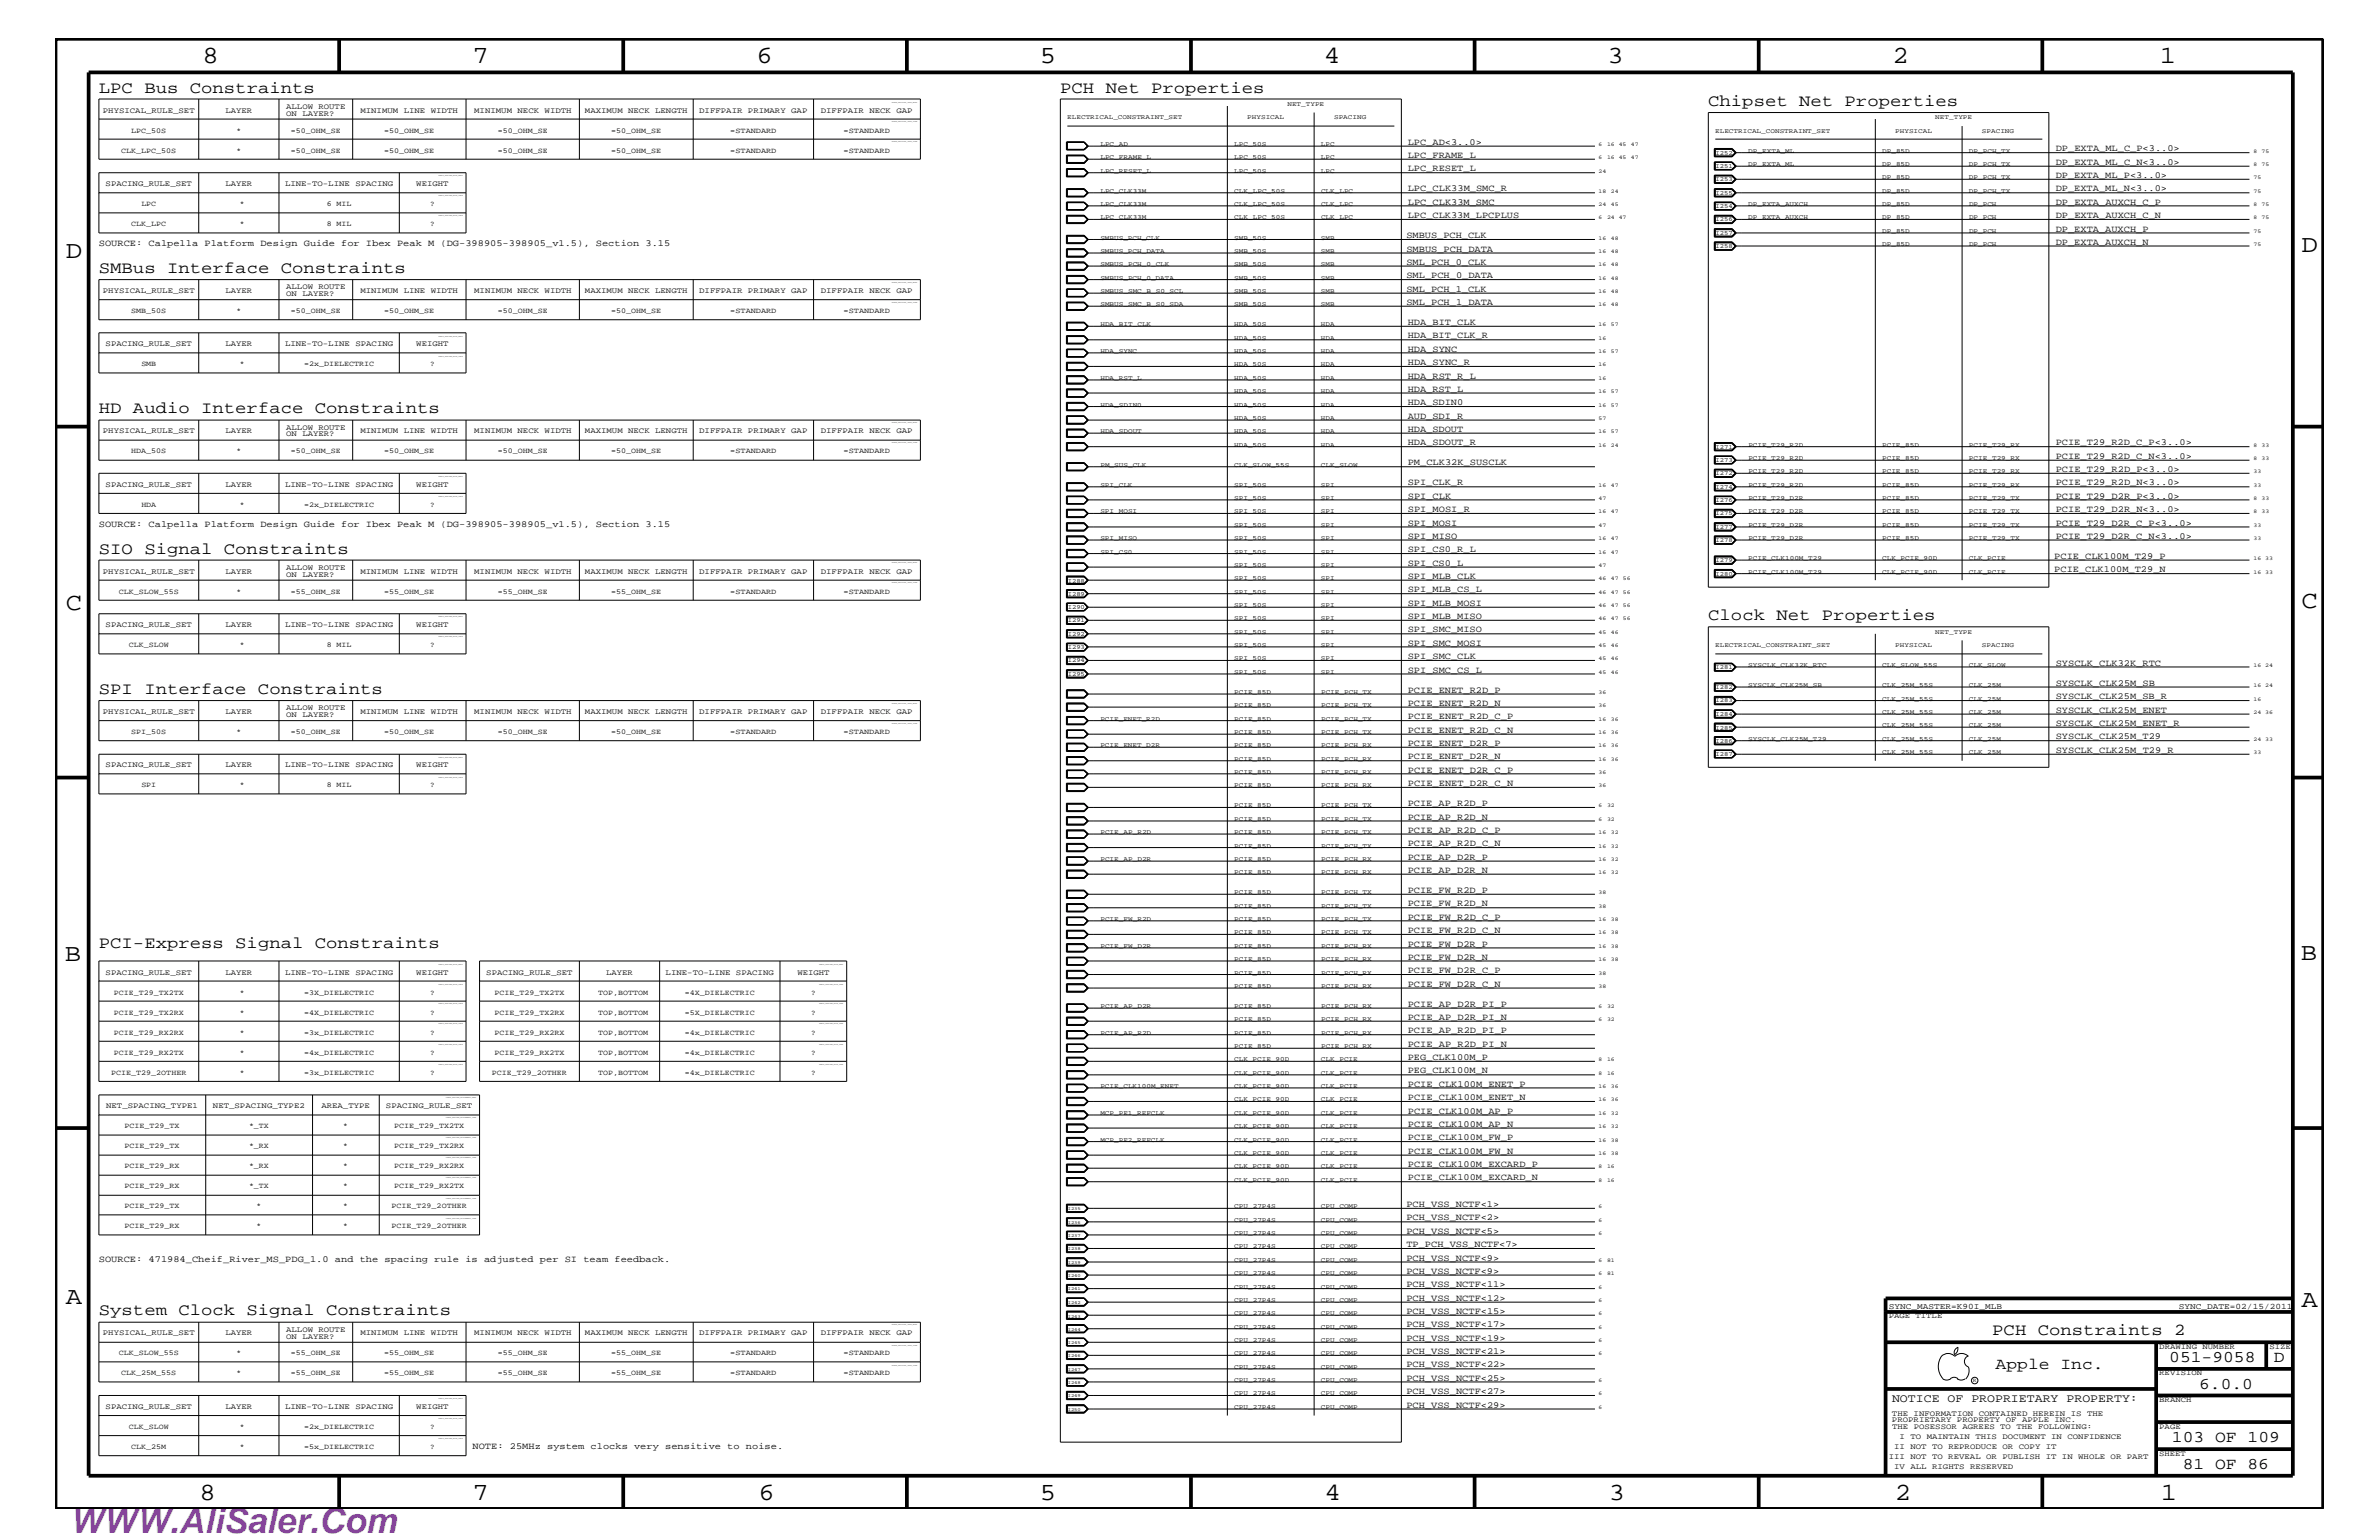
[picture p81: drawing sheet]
<svg xmlns="http://www.w3.org/2000/svg" width="432mm" height="279mm" viewBox="0 0 432 279" stroke-linecap="round" stroke-linejoin="round" font-family="sans-serif">
<defs><g id="words">
<text font-size="6.3" fill="#bd42e3" x="12.7" y="278.1">WWW.AliSaler.Com</text>
<g font-size="4.5">
<text x="36.7" y="11.5">8</text>
<text x="85.8" y="11.5">7</text>
<text x="137.3" y="11.5">6</text>
<text x="188.7" y="11.5">5</text>
<text x="240.3" y="11.5">4</text>
<text x="291.8" y="11.5">3</text>
<text x="343.5" y="11.5">2</text>
<text x="392" y="11.5">1</text>
<text x="11.9" y="46.8">D</text>
<text x="417.8" y="45.7">D</text>
<text x="11.9" y="110.6">C</text>
<text x="417.8" y="110.3">C</text>
<text x="11.8" y="174.3">B</text>
<text x="417.6" y="174.2">B</text>
<text x="11.9" y="236.7">A</text>
<text x="417.8" y="237.1">A</text>
<text x="36.2" y="272.1">8</text>
<text x="85.8" y="272.1">7</text>
<text x="137.7" y="272.1">6</text>
<text x="188.7" y="272.1">5</text>
<text x="240.4" y="272.1">4</text>
<text x="292" y="272.1">3</text>
<text x="343.9" y="272.1">2</text>
<text x="392.2" y="272.1">1</text>
</g>
<g font-size="3">
<text x="17.9" y="16.8">LPC Bus Constraints</text>
<text x="192.4" y="16.8">PCH Net Properties</text>
<text x="310.1" y="19.2">Chipset Net Properties</text>
<text x="17.9" y="49.6">SMBus Interface Constraints</text>
<text x="17.9" y="75">HD Audio Interface Constraints</text>
<text x="17.9" y="100.4">SIO Signal Constraints</text>
<text x="310.1" y="112.6">Clock Net Properties</text>
<text x="17.9" y="125.9">SPI Interface Constraints</text>
<text x="17.9" y="172">PCI-Express Signal Constraints</text>
<text x="17.9" y="238.6">System Clock Signal Constraints</text>
<text x="361.6" y="242.3">PCH Constraints 2</text>
<text x="362.2" y="248.4">Apple Inc.</text>
<text x="393.7" y="247.1">051-9058</text>
<text x="399.2" y="252">6.0.0</text>
<text x="412.7" y="247.1">D</text>
<text x="394.2" y="261.6">103 OF 109</text>
<text x="396.2" y="266.6">81 OF 86</text>
</g>
<text font-size="2.1" x="343.4" y="254.4">NOTICE OF PROPRIETARY PROPERTY:</text>
<g font-size="1.7">
<text x="255.5" y="28.6">LPC_FRAME_L</text>
<text x="255.5" y="26.3">LPC_AD&lt;3..0&gt;</text>
<text x="373.1" y="27.5">DP_EXTA_ML_C_P&lt;3..0&gt;</text>
<text x="373.1" y="29.9">DP_EXTA_ML_C_N&lt;3..0&gt;</text>
<text x="255.5" y="34.7">LPC_CLK33M_SMC_R</text>
<text x="255.5" y="31.1">LPC_RESET_L</text>
<text x="373.1" y="32.3">DP_EXTA_ML_P&lt;3..0&gt;</text>
<text x="373.1" y="34.7">DP_EXTA_ML_N&lt;3..0&gt;</text>
<text x="255.5" y="39.6">LPC_CLK33M_LPCPLUS</text>
<text x="255.5" y="37.2">LPC_CLK33M_SMC</text>
<text x="373.1" y="37.2">DP_EXTA_AUXCH_C_P</text>
<text x="373.1" y="39.6">DP_EXTA_AUXCH_C_N</text>
<text x="18" y="44.6">SOURCE: Calpella Platform Design Guide for Ibex Peak M (DG-398905-398905_v1.5), Section 3.15</text>
<text x="255.3" y="43.2">SMBUS_PCH_CLK</text>
<text x="255.3" y="45.7">SMBUS_PCH_DATA</text>
<text x="373.1" y="42">DP_EXTA_AUXCH_P</text>
<text x="373.1" y="44.4">DP_EXTA_AUXCH_N</text>
<text x="255.3" y="52.9">SML_PCH_1_CLK</text>
<text x="255.3" y="48">SML_PCH_0_CLK</text>
<text x="255.3" y="50.5">SML_PCH_0_DATA</text>
<text x="255.3" y="55.3">SML_PCH_1_DATA</text>
<text x="255.5" y="59">HDA_BIT_CLK</text>
<text x="255.5" y="63.9">HDA_SYNC</text>
<text x="255.5" y="61.4">HDA_BIT_CLK_R</text>
<text x="255.5" y="68.7">HDA_RST_R_L</text>
<text x="255.5" y="71.1">HDA_RST_L</text>
<text x="255.5" y="66.2">HDA_SYNC_R</text>
<text x="255.5" y="76">AUD_SDI_R</text>
<text x="255.5" y="73.5">HDA_SDIN0</text>
<text x="255.5" y="80.8">HDA_SDOUT_R</text>
<text x="255.5" y="78.3">HDA_SDOUT</text>
<text x="373.1" y="83.3">PCIE_T29_R2D_C_N&lt;3..0&gt;</text>
<text x="373.1" y="80.8">PCIE_T29_R2D_C_P&lt;3..0&gt;</text>
<text x="255.5" y="84.4">PM_CLK32K_SUSCLK</text>
<text x="255.5" y="88.1">SPI_CLK_R</text>
<text x="373.1" y="85.6">PCIE_T29_R2D_P&lt;3..0&gt;</text>
<text x="373.1" y="88.1">PCIE_T29_R2D_N&lt;3..0&gt;</text>
<text x="18" y="95.6">SOURCE: Calpella Platform Design Guide for Ibex Peak M (DG-398905-398905_v1.5), Section 3.15</text>
<text x="255.5" y="95.4">SPI_MOSI</text>
<text x="255.5" y="90.5">SPI_CLK</text>
<text x="255.5" y="92.9">SPI_MOSI_R</text>
<text x="373.1" y="95.4">PCIE_T29_D2R_C_P&lt;3..0&gt;</text>
<text x="373.1" y="92.9">PCIE_T29_D2R_N&lt;3..0&gt;</text>
<text x="373.1" y="90.5">PCIE_T29_D2R_P&lt;3..0&gt;</text>
<text x="255.5" y="100.2">SPI_CS0_R_L</text>
<text x="255.5" y="97.7">SPI_MISO</text>
<text x="372.9" y="101.4">PCIE_CLK100M_T29_P</text>
<text x="373.1" y="97.7">PCIE_T29_D2R_C_N&lt;3..0&gt;</text>
<text x="255.5" y="105">SPI_MLB_CLK</text>
<text x="255.5" y="107.5">SPI_MLB_CS_L</text>
<text x="255.5" y="102.6">SPI_CS0_L</text>
<text x="372.9" y="103.8">PCIE_CLK100M_T29_N</text>
<text x="255.5" y="109.9">SPI_MLB_MOSI</text>
<text x="255.5" y="112.3">SPI_MLB_MISO</text>
<text x="255.5" y="119.6">SPI_SMC_CLK</text>
<text x="255.5" y="114.8">SPI_SMC_MISO</text>
<text x="255.5" y="117.2">SPI_SMC_MOSI</text>
<text x="255.5" y="122">SPI_SMC_CS_L</text>
<text x="255.5" y="125.7">PCIE_ENET_R2D_P</text>
<text x="373.1" y="124.4">SYSCLK_CLK25M_SB</text>
<text x="373.1" y="120.8">SYSCLK_CLK32K_RTC</text>
<text x="255.5" y="128">PCIE_ENET_R2D_N</text>
<text x="255.5" y="130.5">PCIE_ENET_R2D_C_P</text>
<text x="373.1" y="129.3">SYSCLK_CLK25M_ENET</text>
<text x="373.1" y="126.9">SYSCLK_CLK25M_SB_R</text>
<text x="373.1" y="131.7">SYSCLK_CLK25M_ENET_R</text>
<text x="255.5" y="137.8">PCIE_ENET_D2R_N</text>
<text x="255.5" y="135.3">PCIE_ENET_D2R_P</text>
<text x="255.5" y="133">PCIE_ENET_R2D_C_N</text>
<text x="373.1" y="136.6">SYSCLK_CLK25M_T29_R</text>
<text x="373.1" y="134.1">SYSCLK_CLK25M_T29</text>
<text x="255.5" y="140.2">PCIE_ENET_D2R_C_P</text>
<text x="255.5" y="142.6">PCIE_ENET_D2R_C_N</text>
<text x="255.5" y="148.7">PCIE_AP_R2D_N</text>
<text x="255.5" y="146.2">PCIE_AP_R2D_P</text>
<text x="255.5" y="156">PCIE_AP_D2R_P</text>
<text x="255.5" y="151.1">PCIE_AP_R2D_C_P</text>
<text x="255.5" y="153.5">PCIE_AP_R2D_C_N</text>
<text x="255.5" y="162">PCIE_FW_R2D_P</text>
<text x="255.5" y="158.4">PCIE_AP_D2R_N</text>
<text x="255.5" y="164.5">PCIE_FW_R2D_N</text>
<text x="255.5" y="166.9">PCIE_FW_R2D_C_P</text>
<text x="255.5" y="171.7">PCIE_FW_D2R_P</text>
<text x="255.5" y="169.3">PCIE_FW_R2D_C_N</text>
<text x="255.5" y="174.2">PCIE_FW_D2R_N</text>
<text x="255.5" y="179">PCIE_FW_D2R_C_N</text>
<text x="255.5" y="176.6">PCIE_FW_D2R_C_P</text>
<text x="255.5" y="185">PCIE_AP_D2R_PI_N</text>
<text x="255.5" y="182.7">PCIE_AP_D2R_PI_P</text>
<text x="255.5" y="189.9">PCIE_AP_R2D_PI_N</text>
<text x="255.5" y="187.5">PCIE_AP_R2D_PI_P</text>
<text x="255.5" y="194.8">PEG_CLK100M_N</text>
<text x="255.5" y="192.3">PEG_CLK100M_P</text>
<text x="255.5" y="197.2">PCIE_CLK100M_ENET_P</text>
<text x="255.5" y="202">PCIE_CLK100M_AP_P</text>
<text x="255.5" y="199.6">PCIE_CLK100M_ENET_N</text>
<text x="255.5" y="206.9">PCIE_CLK100M_FW_P</text>
<text x="255.5" y="209.3">PCIE_CLK100M_FW_N</text>
<text x="255.5" y="204.4">PCIE_CLK100M_AP_N</text>
<text x="255.5" y="214.2">PCIE_CLK100M_EXCARD_N</text>
<text x="255.5" y="211.7">PCIE_CLK100M_EXCARD_P</text>
<text x="255.3" y="221.4">PCH_VSS_NCTF&lt;2&gt;</text>
<text x="255.3" y="219">PCH_VSS_NCTF&lt;1&gt;</text>
<text x="255.3" y="226.3">TP_PCH_VSS_NCTF&lt;7&gt;</text>
<text x="255.3" y="223.9">PCH_VSS_NCTF&lt;5&gt;</text>
<text x="18" y="229">SOURCE: 471984_Cheif_River_MS_PDG_1.0 and the spacing rule is adjusted per SI team feedback.</text>
<text x="255.3" y="233.5">PCH_VSS_NCTF&lt;11&gt;</text>
<text x="255.3" y="231.1">PCH_VSS_NCTF&lt;9&gt;</text>
<text x="255.3" y="228.7">PCH_VSS_NCTF&lt;9&gt;</text>
<text x="255.3" y="238.4">PCH_VSS_NCTF&lt;15&gt;</text>
<text x="255.3" y="236">PCH_VSS_NCTF&lt;12&gt;</text>
<text x="255.3" y="245.6">PCH_VSS_NCTF&lt;21&gt;</text>
<text x="255.3" y="243.3">PCH_VSS_NCTF&lt;19&gt;</text>
<text x="255.3" y="240.8">PCH_VSS_NCTF&lt;17&gt;</text>
<text x="255.3" y="250.6">PCH_VSS_NCTF&lt;25&gt;</text>
<text x="255.3" y="248.1">PCH_VSS_NCTF&lt;22&gt;</text>
<text x="255.3" y="255.4">PCH_VSS_NCTF&lt;29&gt;</text>
<text x="255.3" y="252.9">PCH_VSS_NCTF&lt;27&gt;</text>
<text x="85.8" y="262.9">NOTE: 25MHz system clocks very sensitive to noise.</text>
</g>
<g font-size="1.5">
<text x="342.8" y="237.4">SYNC_MASTER=K90I_MLB</text>
<text x="395.5" y="237.4">SYNC_DATE=02/15/2011</text>
</g>
<g font-size="1.4">
<text x="18.7" y="20.4">PHYSICAL_RULE_SET</text>
<text x="40.9" y="20.4">LAYER</text>
<text x="51.9" y="19.8">ALLOW ROUTE</text>
<text x="51.9" y="21">ON LAYER?</text>
<text x="65.4" y="20.4">MINIMUM LINE WIDTH</text>
<text x="86.1" y="20.4">MINIMUM NECK WIDTH</text>
<text x="106.2" y="20.4">MAXIMUM NECK LENGTH</text>
<text x="126.9" y="20.4">DIFFPAIR PRIMARY GAP</text>
<text x="149" y="20.4">DIFFPAIR NECK GAP</text>
<text x="22" y="27.7">CLK_LPC_50S</text>
<text x="23.8" y="24.1">LPC_50S</text>
<text x="42.9" y="24.1">*</text>
<text x="42.9" y="27.7">*</text>
<text x="52.8" y="24.1">=50_OHM_SE</text>
<text x="52.8" y="27.7">=50_OHM_SE</text>
<text x="69.7" y="24.1">=50_OHM_SE</text>
<text x="69.7" y="27.7">=50_OHM_SE</text>
<text x="90.4" y="24.1">=50_OHM_SE</text>
<text x="90.4" y="27.7">=50_OHM_SE</text>
<text x="111" y="24.1">=50_OHM_SE</text>
<text x="111" y="27.7">=50_OHM_SE</text>
<text x="132.5" y="24.1">=STANDARD</text>
<text x="132.5" y="27.7">=STANDARD</text>
<text x="153.1" y="24.1">=STANDARD</text>
<text x="153.1" y="27.7">=STANDARD</text>
<text x="19.2" y="33.7">SPACING_RULE_SET</text>
<text x="40.9" y="33.7">LAYER</text>
<text x="51.7" y="33.7">LINE-TO-LINE SPACING</text>
<text x="75.6" y="33.7">WEIGHT</text>
<text x="23.8" y="41">CLK_LPC</text>
<text x="25.7" y="37.4">LPC</text>
<text x="43.5" y="37.4">*</text>
<text x="43.5" y="41">*</text>
<text x="59.3" y="37.4">6 MIL</text>
<text x="59.3" y="41">8 MIL</text>
<text x="78.1" y="37.4">?</text>
<text x="78.1" y="41">?</text>
<text x="18.7" y="53.2">PHYSICAL_RULE_SET</text>
<text x="40.9" y="53.2">LAYER</text>
<text x="51.9" y="52.5">ALLOW ROUTE</text>
<text x="51.9" y="53.8">ON LAYER?</text>
<text x="65.4" y="53.2">MINIMUM LINE WIDTH</text>
<text x="86.1" y="53.2">MINIMUM NECK WIDTH</text>
<text x="106.2" y="53.2">MAXIMUM NECK LENGTH</text>
<text x="126.9" y="53.2">DIFFPAIR PRIMARY GAP</text>
<text x="149" y="53.2">DIFFPAIR NECK GAP</text>
<text x="23.8" y="56.8">SMB_50S</text>
<text x="42.9" y="56.8">*</text>
<text x="52.8" y="56.8">=50_OHM_SE</text>
<text x="69.7" y="56.8">=50_OHM_SE</text>
<text x="90.4" y="56.8">=50_OHM_SE</text>
<text x="111" y="56.8">=50_OHM_SE</text>
<text x="132.5" y="56.8">=STANDARD</text>
<text x="153.1" y="56.8">=STANDARD</text>
<text x="19.2" y="62.9">SPACING_RULE_SET</text>
<text x="40.9" y="62.9">LAYER</text>
<text x="51.7" y="62.9">LINE-TO-LINE SPACING</text>
<text x="75.6" y="62.9">WEIGHT</text>
<text x="25.7" y="66.5">SMB</text>
<text x="43.5" y="66.5">*</text>
<text x="55.2" y="66.5">=2x_DIELECTRIC</text>
<text x="78.1" y="66.5">?</text>
<text x="18.7" y="78.6">PHYSICAL_RULE_SET</text>
<text x="23.8" y="82.2">HDA_50S</text>
<text x="40.9" y="78.6">LAYER</text>
<text x="42.9" y="82.2">*</text>
<text x="51.9" y="78">ALLOW ROUTE</text>
<text x="51.9" y="79.2">ON LAYER?</text>
<text x="52.8" y="82.2">=50_OHM_SE</text>
<text x="65.4" y="78.6">MINIMUM LINE WIDTH</text>
<text x="69.7" y="82.2">=50_OHM_SE</text>
<text x="86.1" y="78.6">MINIMUM NECK WIDTH</text>
<text x="90.4" y="82.2">=50_OHM_SE</text>
<text x="106.2" y="78.6">MAXIMUM NECK LENGTH</text>
<text x="111" y="82.2">=50_OHM_SE</text>
<text x="126.9" y="78.6">DIFFPAIR PRIMARY GAP</text>
<text x="132.5" y="82.2">=STANDARD</text>
<text x="149" y="78.6">DIFFPAIR NECK GAP</text>
<text x="153.1" y="82.2">=STANDARD</text>
<text x="19.2" y="88.3">SPACING_RULE_SET</text>
<text x="40.9" y="88.3">LAYER</text>
<text x="51.7" y="88.3">LINE-TO-LINE SPACING</text>
<text x="75.6" y="88.3">WEIGHT</text>
<text x="25.7" y="92">HDA</text>
<text x="43.5" y="92">*</text>
<text x="55.2" y="92">=2x_DIELECTRIC</text>
<text x="78.1" y="92">?</text>
<text x="18.7" y="104.1">PHYSICAL_RULE_SET</text>
<text x="21.5" y="107.7">CLK_SLOW_55S</text>
<text x="40.9" y="104.1">LAYER</text>
<text x="42.9" y="107.7">*</text>
<text x="51.9" y="103.5">ALLOW ROUTE</text>
<text x="51.9" y="104.7">ON LAYER?</text>
<text x="52.8" y="107.7">=55_OHM_SE</text>
<text x="65.4" y="104.1">MINIMUM LINE WIDTH</text>
<text x="69.7" y="107.7">=55_OHM_SE</text>
<text x="86.1" y="104.1">MINIMUM NECK WIDTH</text>
<text x="90.4" y="107.7">=55_OHM_SE</text>
<text x="106.2" y="104.1">MAXIMUM NECK LENGTH</text>
<text x="111" y="107.7">=55_OHM_SE</text>
<text x="126.9" y="104.1">DIFFPAIR PRIMARY GAP</text>
<text x="132.5" y="107.7">=STANDARD</text>
<text x="149" y="104.1">DIFFPAIR NECK GAP</text>
<text x="153.1" y="107.7">=STANDARD</text>
<text x="19.2" y="113.7">SPACING_RULE_SET</text>
<text x="40.9" y="113.7">LAYER</text>
<text x="51.7" y="113.7">LINE-TO-LINE SPACING</text>
<text x="75.6" y="113.7">WEIGHT</text>
<text x="23.4" y="117.4">CLK_SLOW</text>
<text x="43.5" y="117.4">*</text>
<text x="59.3" y="117.4">8 MIL</text>
<text x="78.1" y="117.4">?</text>
<text x="18.7" y="129.6">PHYSICAL_RULE_SET</text>
<text x="40.9" y="129.6">LAYER</text>
<text x="51.9" y="128.9">ALLOW ROUTE</text>
<text x="51.9" y="130.2">ON LAYER?</text>
<text x="65.4" y="129.6">MINIMUM LINE WIDTH</text>
<text x="86.1" y="129.6">MINIMUM NECK WIDTH</text>
<text x="106.2" y="129.6">MAXIMUM NECK LENGTH</text>
<text x="126.9" y="129.6">DIFFPAIR PRIMARY GAP</text>
<text x="149" y="129.6">DIFFPAIR NECK GAP</text>
<text x="23.8" y="133.2">SPI_50S</text>
<text x="42.9" y="133.2">*</text>
<text x="52.8" y="133.2">=50_OHM_SE</text>
<text x="69.7" y="133.2">=50_OHM_SE</text>
<text x="90.4" y="133.2">=50_OHM_SE</text>
<text x="111" y="133.2">=50_OHM_SE</text>
<text x="132.5" y="133.2">=STANDARD</text>
<text x="153.1" y="133.2">=STANDARD</text>
<text x="19.2" y="139.2">SPACING_RULE_SET</text>
<text x="25.7" y="142.9">SPI</text>
<text x="40.9" y="139.2">LAYER</text>
<text x="43.5" y="142.9">*</text>
<text x="51.7" y="139.2">LINE-TO-LINE SPACING</text>
<text x="59.3" y="142.9">8 MIL</text>
<text x="75.6" y="139.2">WEIGHT</text>
<text x="78.1" y="142.9">?</text>
<text x="19.2" y="176.8">SPACING_RULE_SET</text>
<text x="40.9" y="176.8">LAYER</text>
<text x="51.7" y="176.8">LINE-TO-LINE SPACING</text>
<text x="75.6" y="176.8">WEIGHT</text>
<text x="88.3" y="176.8">SPACING_RULE_SET</text>
<text x="110" y="176.8">LAYER</text>
<text x="120.8" y="176.8">LINE-TO-LINE SPACING</text>
<text x="144.7" y="176.8">WEIGHT</text>
<text x="20.7" y="184.1">PCIE_T29_TX2RX</text>
<text x="20.7" y="180.5">PCIE_T29_TX2TX</text>
<text x="43.5" y="184.1">*</text>
<text x="43.5" y="180.5">*</text>
<text x="55.2" y="180.5">=3X_DIELECTRIC</text>
<text x="55.2" y="184.1">=4X_DIELECTRIC</text>
<text x="78.1" y="184.1">?</text>
<text x="78.1" y="180.5">?</text>
<text x="89.7" y="184.1">PCIE_T29_TX2RX</text>
<text x="89.7" y="180.5">PCIE_T29_TX2TX</text>
<text x="108.6" y="184.1">TOP,BOTTOM</text>
<text x="108.6" y="180.5">TOP,BOTTOM</text>
<text x="124.3" y="184.1">=5X_DIELECTRIC</text>
<text x="124.3" y="180.5">=4X_DIELECTRIC</text>
<text x="147.2" y="184.1">?</text>
<text x="147.2" y="180.5">?</text>
<text x="20.7" y="187.7">PCIE_T29_RX2RX</text>
<text x="20.7" y="191.4">PCIE_T29_RX2TX</text>
<text x="43.5" y="187.7">*</text>
<text x="43.5" y="191.4">*</text>
<text x="55.2" y="191.4">=4x_DIELECTRIC</text>
<text x="55.2" y="187.7">=3x_DIELECTRIC</text>
<text x="78.1" y="191.4">?</text>
<text x="78.1" y="187.7">?</text>
<text x="89.7" y="191.4">PCIE_T29_RX2TX</text>
<text x="89.7" y="187.7">PCIE_T29_RX2RX</text>
<text x="108.6" y="191.4">TOP,BOTTOM</text>
<text x="108.6" y="187.7">TOP,BOTTOM</text>
<text x="124.3" y="191.4">=4x_DIELECTRIC</text>
<text x="124.3" y="187.7">=4x_DIELECTRIC</text>
<text x="147.2" y="191.4">?</text>
<text x="147.2" y="187.7">?</text>
<text x="20.2" y="195">PCIE_T29_2OTHER</text>
<text x="43.5" y="195">*</text>
<text x="55.2" y="195">=3x_DIELECTRIC</text>
<text x="78.1" y="195">?</text>
<text x="89.3" y="195">PCIE_T29_2OTHER</text>
<text x="108.6" y="195">TOP,BOTTOM</text>
<text x="124.3" y="195">=4x_DIELECTRIC</text>
<text x="147.2" y="195">?</text>
<text x="19.3" y="201">NET_SPACING_TYPE1</text>
<text x="38.7" y="201">NET_SPACING_TYPE2</text>
<text x="58.3" y="201">AREA_TYPE</text>
<text x="70.1" y="201">SPACING_RULE_SET</text>
<text x="22.6" y="204.7">PCIE_T29_TX</text>
<text x="22.6" y="208.3">PCIE_T29_TX</text>
<text x="45.2" y="204.7">*_TX</text>
<text x="45.2" y="208.3">*_RX</text>
<text x="62.3" y="204.7">*</text>
<text x="62.3" y="208.3">*</text>
<text x="71.5" y="204.7">PCIE_T29_TX2TX</text>
<text x="71.5" y="208.3">PCIE_T29_TX2RX</text>
<text x="22.6" y="215.6">PCIE_T29_RX</text>
<text x="22.6" y="211.9">PCIE_T29_RX</text>
<text x="45.2" y="215.6">*_TX</text>
<text x="45.2" y="211.9">*_RX</text>
<text x="62.3" y="215.6">*</text>
<text x="62.3" y="211.9">*</text>
<text x="71.5" y="215.6">PCIE_T29_RX2TX</text>
<text x="71.5" y="211.9">PCIE_T29_RX2RX</text>
<text x="22.6" y="219.2">PCIE_T29_TX</text>
<text x="46.6" y="219.2">*</text>
<text x="62.3" y="219.2">*</text>
<text x="71.1" y="219.2">PCIE_T29_2OTHER</text>
<text x="22.6" y="222.9">PCIE_T29_RX</text>
<text x="46.6" y="222.9">*</text>
<text x="62.3" y="222.9">*</text>
<text x="71.1" y="222.9">PCIE_T29_2OTHER</text>
<text x="342.8" y="239.2">PAGE TITLE</text>
<text x="18.7" y="242.3">PHYSICAL_RULE_SET</text>
<text x="21.5" y="245.9">CLK_SLOW_55S</text>
<text x="40.9" y="242.3">LAYER</text>
<text x="42.9" y="245.9">*</text>
<text x="51.9" y="241.7">ALLOW ROUTE</text>
<text x="51.9" y="242.9">ON LAYER?</text>
<text x="52.8" y="245.9">=55_OHM_SE</text>
<text x="65.4" y="242.3">MINIMUM LINE WIDTH</text>
<text x="69.7" y="245.9">=55_OHM_SE</text>
<text x="86.1" y="242.3">MINIMUM NECK WIDTH</text>
<text x="90.4" y="245.9">=55_OHM_SE</text>
<text x="106.2" y="242.3">MAXIMUM NECK LENGTH</text>
<text x="111" y="245.9">=55_OHM_SE</text>
<text x="126.9" y="242.3">DIFFPAIR PRIMARY GAP</text>
<text x="132.5" y="245.9">=STANDARD</text>
<text x="149" y="242.3">DIFFPAIR NECK GAP</text>
<text x="153.1" y="245.9">=STANDARD</text>
<text x="391.9" y="244.7">DRAWING NUMBER</text>
<text x="411.9" y="244.7">SIZE</text>
<text x="22" y="249.5">CLK_25M_55S</text>
<text x="42.9" y="249.5">*</text>
<text x="52.8" y="249.5">=55_OHM_SE</text>
<text x="69.7" y="249.5">=55_OHM_SE</text>
<text x="90.4" y="249.5">=55_OHM_SE</text>
<text x="111" y="249.5">=55_OHM_SE</text>
<text x="132.5" y="249.5">=STANDARD</text>
<text x="153.1" y="249.5">=STANDARD</text>
<text x="391.9" y="249.5">REVISION</text>
<text x="19.2" y="255.6">SPACING_RULE_SET</text>
<text x="40.9" y="255.6">LAYER</text>
<text x="51.7" y="255.6">LINE-TO-LINE SPACING</text>
<text x="75.6" y="255.6">WEIGHT</text>
<text x="343.4" y="256.8">THE INFORMATION CONTAINED HEREIN IS THE</text>
<text x="391.9" y="254.4">BRANCH</text>
<text x="23.4" y="259.3">CLK_SLOW</text>
<text x="23.8" y="262.9">CLK_25M</text>
<text x="43.5" y="259.3">*</text>
<text x="43.5" y="262.9">*</text>
<text x="55.2" y="262.9">=5x_DIELECTRIC</text>
<text x="55.2" y="259.3">=2x_DIELECTRIC</text>
<text x="78.1" y="259.3">?</text>
<text x="78.1" y="262.9">?</text>
<text x="343.4" y="258">PROPRIETARY PROPERTY OF APPLE INC.</text>
<text x="343.4" y="259.3">THE POSESSOR AGREES TO THE FOLLOWING:</text>
<text x="343.8" y="262.9">II NOT TO REPRODUCE OR COPY IT</text>
<text x="344.8" y="261.1">I TO MAINTAIN THIS DOCUMENT IN CONFIDENCE</text>
<text x="391.9" y="259.3">PAGE</text>
<text x="342.8" y="264.7">III NOT TO REVEAL OR PUBLISH IT IN WHOLE OR PART</text>
<text x="343.8" y="266.6">IV ALL RIGHTS RESERVED</text>
<text x="391.9" y="264.1">SHEET</text>
</g>
<g font-size="1.2">
<text x="193.7" y="21.6">ELECTRICAL_CONSTRAINT_SET</text>
<text x="226.4" y="21.6">PHYSICAL</text>
<text x="233.7" y="19.2">NET_TYPE</text>
<text x="242.1" y="21.6">SPACING</text>
<text x="351.3" y="21.6">NET_TYPE</text>
<text x="199.7" y="28.9">LPC_FRAME_L</text>
<text x="199.7" y="26.5">LPC_AD</text>
<text x="224" y="26.5">LPC_50S</text>
<text x="224" y="28.9">LPC_50S</text>
<text x="239.8" y="26.5">LPC</text>
<text x="239.8" y="28.9">LPC</text>
<text x="311.3" y="24.1">ELECTRICAL_CONSTRAINT_SET</text>
<text x="311.4" y="28.1">I252</text>
<text x="317.3" y="27.7">DP_EXTA_ML</text>
<text x="341.6" y="27.7">DP_85D</text>
<text x="344" y="24.1">PHYSICAL</text>
<text x="357.4" y="27.7">DP_PCH_TX</text>
<text x="359.7" y="24.1">SPACING</text>
<text x="199.7" y="35">LPC_CLK33M</text>
<text x="199.7" y="31.4">LPC_RESET_L</text>
<text x="224" y="31.4">LPC_50S</text>
<text x="224" y="35">CLK_LPC_50S</text>
<text x="239.8" y="31.4">LPC</text>
<text x="239.8" y="35">CLK_LPC</text>
<text x="311.4" y="30.5">I251</text>
<text x="311.4" y="32.9">I253</text>
<text x="311.4" y="35.3">I255</text>
<text x="317.3" y="30.2">DP_EXTA_ML</text>
<text x="341.6" y="30.2">DP_85D</text>
<text x="341.6" y="32.5">DP_85D</text>
<text x="341.6" y="35">DP_85D</text>
<text x="357.4" y="30.2">DP_PCH_TX</text>
<text x="357.4" y="32.5">DP_PCH_TX</text>
<text x="357.4" y="35">DP_PCH_TX</text>
<text x="199.7" y="37.4">LPC_CLK33M</text>
<text x="199.7" y="39.8">LPC_CLK33M</text>
<text x="224" y="37.4">CLK_LPC_50S</text>
<text x="224" y="39.8">CLK_LPC_50S</text>
<text x="239.8" y="37.4">CLK_LPC</text>
<text x="239.8" y="39.8">CLK_LPC</text>
<text x="311.4" y="37.8">I254</text>
<text x="311.4" y="40.2">I256</text>
<text x="317.3" y="37.4">DP_EXTA_AUXCH</text>
<text x="317.3" y="39.8">DP_EXTA_AUXCH</text>
<text x="341.6" y="37.4">DP_85D</text>
<text x="341.6" y="39.8">DP_85D</text>
<text x="357.4" y="37.4">DP_PCH</text>
<text x="357.4" y="39.8">DP_PCH</text>
<text x="199.7" y="45.9">SMBUS_PCH_DATA</text>
<text x="199.7" y="43.5">SMBUS_PCH_CLK</text>
<text x="224" y="45.9">SMB_50S</text>
<text x="224" y="43.5">SMB_50S</text>
<text x="239.8" y="43.5">SMB</text>
<text x="239.8" y="45.9">SMB</text>
<text x="311.4" y="42.6">I257</text>
<text x="311.4" y="45.1">I258</text>
<text x="341.6" y="44.6">DP_85D</text>
<text x="341.6" y="42.3">DP_85D</text>
<text x="357.4" y="42.3">DP_PCH</text>
<text x="357.4" y="44.6">DP_PCH</text>
<text x="199.7" y="50.7">SMBUS_PCH_0_DATA</text>
<text x="199.7" y="53.2">SMBUS_SMC_B_S0_SCL</text>
<text x="199.7" y="48.3">SMBUS_PCH_0_CLK</text>
<text x="224" y="53.2">SMB_50S</text>
<text x="224" y="50.7">SMB_50S</text>
<text x="224" y="48.3">SMB_50S</text>
<text x="239.8" y="53.2">SMB</text>
<text x="239.8" y="50.7">SMB</text>
<text x="239.8" y="48.3">SMB</text>
<text x="199.7" y="55.6">SMBUS_SMC_B_S0_SDA</text>
<text x="199.7" y="59.2">HDA_BIT_CLK</text>
<text x="224" y="55.6">SMB_50S</text>
<text x="224" y="59.2">HDA_50S</text>
<text x="239.8" y="55.6">SMB</text>
<text x="239.8" y="59.2">HDA</text>
<text x="199.7" y="64">HDA_SYNC</text>
<text x="224" y="61.7">HDA_50S</text>
<text x="224" y="64">HDA_50S</text>
<text x="239.8" y="61.7">HDA</text>
<text x="239.8" y="64">HDA</text>
<text x="199.7" y="68.9">HDA_RST_L</text>
<text x="224" y="66.5">HDA_50S</text>
<text x="224" y="68.9">HDA_50S</text>
<text x="224" y="71.3">HDA_50S</text>
<text x="239.8" y="66.5">HDA</text>
<text x="239.8" y="68.9">HDA</text>
<text x="239.8" y="71.3">HDA</text>
<text x="199.7" y="73.8">HDA_SDIN0</text>
<text x="224" y="76.2">HDA_50S</text>
<text x="224" y="73.8">HDA_50S</text>
<text x="239.8" y="76.2">HDA</text>
<text x="239.8" y="73.8">HDA</text>
<text x="199.7" y="78.6">HDA_SDOUT</text>
<text x="224" y="78.6">HDA_50S</text>
<text x="224" y="81.1">HDA_50S</text>
<text x="239.8" y="78.6">HDA</text>
<text x="239.8" y="81.1">HDA</text>
<text x="311.4" y="81.4">I271</text>
<text x="311.4" y="83.8">I273</text>
<text x="317.3" y="83.5">PCIE_T29_R2D</text>
<text x="317.3" y="81.1">PCIE_T29_R2D</text>
<text x="341.6" y="83.5">PCIE_85D</text>
<text x="341.6" y="81.1">PCIE_85D</text>
<text x="357.4" y="83.5">PCIE_T29_RX</text>
<text x="357.4" y="81.1">PCIE_T29_RX</text>
<text x="199.7" y="84.7">PM_SUS_CLK</text>
<text x="199.7" y="88.3">SPI_CLK</text>
<text x="224" y="88.3">SPI_50S</text>
<text x="224" y="84.7">CLK_SLOW_55S</text>
<text x="239.8" y="88.3">SPI</text>
<text x="239.8" y="84.7">CLK_SLOW</text>
<text x="311.4" y="86.2">I272</text>
<text x="311.4" y="88.7">I274</text>
<text x="317.3" y="85.9">PCIE_T29_R2D</text>
<text x="317.3" y="88.3">PCIE_T29_R2D</text>
<text x="341.6" y="85.9">PCIE_85D</text>
<text x="341.6" y="88.3">PCIE_85D</text>
<text x="357.4" y="85.9">PCIE_T29_RX</text>
<text x="357.4" y="88.3">PCIE_T29_RX</text>
<text x="199.7" y="93.2">SPI_MOSI</text>
<text x="224" y="90.7">SPI_50S</text>
<text x="224" y="95.6">SPI_50S</text>
<text x="224" y="93.2">SPI_50S</text>
<text x="239.8" y="90.7">SPI</text>
<text x="239.8" y="95.6">SPI</text>
<text x="239.8" y="93.2">SPI</text>
<text x="311.4" y="93.5">I275</text>
<text x="311.4" y="91.1">I276</text>
<text x="311.4" y="96">I277</text>
<text x="317.3" y="93.2">PCIE_T29_D2R</text>
<text x="317.3" y="95.6">PCIE_T29_D2R</text>
<text x="317.3" y="90.7">PCIE_T29_D2R</text>
<text x="341.6" y="93.2">PCIE_85D</text>
<text x="341.6" y="95.6">PCIE_85D</text>
<text x="341.6" y="90.7">PCIE_85D</text>
<text x="357.4" y="93.2">PCIE_T29_TX</text>
<text x="357.4" y="95.6">PCIE_T29_TX</text>
<text x="357.4" y="90.7">PCIE_T29_TX</text>
<text x="199.7" y="98">SPI_MISO</text>
<text x="199.7" y="100.4">SPI_CS0</text>
<text x="224" y="98">SPI_50S</text>
<text x="224" y="100.4">SPI_50S</text>
<text x="239.8" y="100.4">SPI</text>
<text x="239.8" y="98">SPI</text>
<text x="311.4" y="98.4">I278</text>
<text x="317.3" y="101.6">PCIE_CLK100M_T29</text>
<text x="317.3" y="98">PCIE_T29_D2R</text>
<text x="341.6" y="98">PCIE_85D</text>
<text x="341.6" y="101.6">CLK_PCIE_90D</text>
<text x="357.4" y="101.6">CLK_PCIE</text>
<text x="357.4" y="98">PCIE_T29_TX</text>
<text x="193.8" y="105.7">I288</text>
<text x="224" y="105.3">SPI_50S</text>
<text x="224" y="107.7">SPI_50S</text>
<text x="224" y="102.9">SPI_50S</text>
<text x="239.8" y="105.3">SPI</text>
<text x="239.8" y="107.7">SPI</text>
<text x="239.8" y="102.9">SPI</text>
<text x="311.4" y="102.1">I279</text>
<text x="311.4" y="104.4">I280</text>
<text x="317.3" y="104.1">PCIE_CLK100M_T29</text>
<text x="341.6" y="104.1">CLK_PCIE_90D</text>
<text x="357.4" y="104.1">CLK_PCIE</text>
<text x="193.8" y="108.1">I289</text>
<text x="193.8" y="110.5">I290</text>
<text x="193.8" y="112.9">I291</text>
<text x="224" y="110.2">SPI_50S</text>
<text x="224" y="112.6">SPI_50S</text>
<text x="239.8" y="110.2">SPI</text>
<text x="239.8" y="112.6">SPI</text>
<text x="193.8" y="115.3">I292</text>
<text x="193.8" y="117.8">I293</text>
<text x="224" y="119.8">SPI_50S</text>
<text x="224" y="115">SPI_50S</text>
<text x="224" y="117.4">SPI_50S</text>
<text x="239.8" y="119.8">SPI</text>
<text x="239.8" y="115">SPI</text>
<text x="239.8" y="117.4">SPI</text>
<text x="311.3" y="117.4">ELECTRICAL_CONSTRAINT_SET</text>
<text x="344" y="117.4">PHYSICAL</text>
<text x="351.3" y="115">NET_TYPE</text>
<text x="359.7" y="117.4">SPACING</text>
<text x="193.8" y="120.2">I294</text>
<text x="193.8" y="122.6">I295</text>
<text x="224" y="125.9">PCIE_85D</text>
<text x="224" y="122.3">SPI_50S</text>
<text x="239.8" y="122.3">SPI</text>
<text x="239.8" y="125.9">PCIE_PCH_TX</text>
<text x="311.4" y="121.4">I281</text>
<text x="311.4" y="125.1">I282</text>
<text x="317.3" y="124.7">SYSCLK_CLK25M_SB</text>
<text x="317.3" y="121">SYSCLK_CLK32K_RTC</text>
<text x="341.6" y="124.7">CLK_25M_55S</text>
<text x="341.6" y="121">CLK_SLOW_55S</text>
<text x="357.4" y="121">CLK_SLOW</text>
<text x="357.4" y="124.7">CLK_25M</text>
<text x="199.7" y="130.8">PCIE_ENET_R2D</text>
<text x="224" y="130.8">PCIE_85D</text>
<text x="224" y="128.3">PCIE_85D</text>
<text x="239.8" y="130.8">PCIE_PCH_TX</text>
<text x="239.8" y="128.3">PCIE_PCH_TX</text>
<text x="311.4" y="127.5">I283</text>
<text x="311.4" y="129.9">I284</text>
<text x="341.6" y="129.6">CLK_25M_55S</text>
<text x="341.6" y="131.9">CLK_25M_55S</text>
<text x="341.6" y="127.1">CLK_25M_55S</text>
<text x="357.4" y="129.6">CLK_25M</text>
<text x="357.4" y="131.9">CLK_25M</text>
<text x="357.4" y="127.1">CLK_25M</text>
<text x="199.7" y="135.6">PCIE_ENET_D2R</text>
<text x="224" y="135.6">PCIE_85D</text>
<text x="224" y="133.2">PCIE_85D</text>
<text x="239.8" y="135.6">PCIE_PCH_RX</text>
<text x="239.8" y="133.2">PCIE_PCH_TX</text>
<text x="311.4" y="132.4">I285</text>
<text x="311.4" y="134.7">I286</text>
<text x="311.4" y="137.2">I287</text>
<text x="317.3" y="134.4">SYSCLK_CLK25M_T29</text>
<text x="341.6" y="134.4">CLK_25M_55S</text>
<text x="341.6" y="136.8">CLK_25M_55S</text>
<text x="357.4" y="134.4">CLK_25M</text>
<text x="357.4" y="136.8">CLK_25M</text>
<text x="224" y="140.4">PCIE_85D</text>
<text x="224" y="142.9">PCIE_85D</text>
<text x="224" y="138">PCIE_85D</text>
<text x="239.8" y="140.4">PCIE_PCH_RX</text>
<text x="239.8" y="142.9">PCIE_PCH_RX</text>
<text x="239.8" y="138">PCIE_PCH_RX</text>
<text x="224" y="149">PCIE_85D</text>
<text x="224" y="146.5">PCIE_85D</text>
<text x="239.8" y="149">PCIE_PCH_TX</text>
<text x="239.8" y="146.5">PCIE_PCH_TX</text>
<text x="199.7" y="151.3">PCIE_AP_R2D</text>
<text x="224" y="151.3">PCIE_85D</text>
<text x="224" y="153.8">PCIE_85D</text>
<text x="239.8" y="151.3">PCIE_PCH_TX</text>
<text x="239.8" y="153.8">PCIE_PCH_TX</text>
<text x="199.7" y="156.2">PCIE_AP_D2R</text>
<text x="224" y="156.2">PCIE_85D</text>
<text x="224" y="158.6">PCIE_85D</text>
<text x="239.8" y="156.2">PCIE_PCH_RX</text>
<text x="239.8" y="158.6">PCIE_PCH_RX</text>
<text x="199.7" y="167.1">PCIE_FW_R2D</text>
<text x="224" y="162.2">PCIE_85D</text>
<text x="224" y="164.7">PCIE_85D</text>
<text x="224" y="167.1">PCIE_85D</text>
<text x="239.8" y="167.1">PCIE_PCH_TX</text>
<text x="239.8" y="162.2">PCIE_PCH_TX</text>
<text x="239.8" y="164.7">PCIE_PCH_TX</text>
<text x="199.7" y="172">PCIE_FW_D2R</text>
<text x="224" y="172">PCIE_85D</text>
<text x="224" y="169.5">PCIE_85D</text>
<text x="239.8" y="172">PCIE_PCH_RX</text>
<text x="239.8" y="169.5">PCIE_PCH_TX</text>
<text x="224" y="179.3">PCIE_85D</text>
<text x="224" y="176.8">PCIE_85D</text>
<text x="224" y="174.4">PCIE_85D</text>
<text x="239.8" y="179.3">PCIE_PCH_RX</text>
<text x="239.8" y="176.8">PCIE_PCH_RX</text>
<text x="239.8" y="174.4">PCIE_PCH_RX</text>
<text x="199.7" y="182.9">PCIE_AP_D2R</text>
<text x="224" y="185.3">PCIE_85D</text>
<text x="224" y="182.9">PCIE_85D</text>
<text x="239.8" y="185.3">PCIE_PCH_RX</text>
<text x="239.8" y="182.9">PCIE_PCH_RX</text>
<text x="199.7" y="187.7">PCIE_AP_R2D</text>
<text x="224" y="190.2">PCIE_85D</text>
<text x="224" y="187.7">PCIE_85D</text>
<text x="239.8" y="190.2">PCIE_PCH_RX</text>
<text x="239.8" y="187.7">PCIE_PCH_RX</text>
<text x="199.7" y="197.4">PCIE_CLK100M_ENET</text>
<text x="224" y="197.4">CLK_PCIE_90D</text>
<text x="224" y="195">CLK_PCIE_90D</text>
<text x="224" y="192.6">CLK_PCIE_90D</text>
<text x="239.8" y="197.4">CLK_PCIE</text>
<text x="239.8" y="195">CLK_PCIE</text>
<text x="239.8" y="192.6">CLK_PCIE</text>
<text x="199.7" y="202.3">MCP_PE1_REFCLK</text>
<text x="224" y="202.3">CLK_PCIE_90D</text>
<text x="224" y="199.8">CLK_PCIE_90D</text>
<text x="239.8" y="202.3">CLK_PCIE</text>
<text x="239.8" y="199.8">CLK_PCIE</text>
<text x="199.7" y="207.1">MCP_PE2_REFCLK</text>
<text x="224" y="207.1">CLK_PCIE_90D</text>
<text x="224" y="209.6">CLK_PCIE_90D</text>
<text x="224" y="204.7">CLK_PCIE_90D</text>
<text x="239.8" y="207.1">CLK_PCIE</text>
<text x="239.8" y="209.6">CLK_PCIE</text>
<text x="239.8" y="204.7">CLK_PCIE</text>
<text x="224" y="214.4">CLK_PCIE_90D</text>
<text x="224" y="211.9">CLK_PCIE_90D</text>
<text x="239.8" y="214.4">CLK_PCIE</text>
<text x="239.8" y="211.9">CLK_PCIE</text>
<text x="224" y="221.7">CPU_27P4S</text>
<text x="224" y="219.2">CPU_27P4S</text>
<text x="239.8" y="221.7">CPU_COMP</text>
<text x="239.8" y="219.2">CPU_COMP</text>
<text x="224" y="226.5">CPU_27P4S</text>
<text x="224" y="224.1">CPU_27P4S</text>
<text x="239.8" y="226.5">CPU_COMP</text>
<text x="239.8" y="224.1">CPU_COMP</text>
<text x="224" y="233.8">CPU_27P4S</text>
<text x="224" y="231.3">CPU_27P4S</text>
<text x="224" y="229">CPU_27P4S</text>
<text x="239.8" y="233.8">CPU_COMP</text>
<text x="239.8" y="231.3">CPU_COMP</text>
<text x="239.8" y="229">CPU_COMP</text>
<text x="224" y="238.6">CPU_27P4S</text>
<text x="224" y="236.2">CPU_27P4S</text>
<text x="239.8" y="238.6">CPU_COMP</text>
<text x="239.8" y="236.2">CPU_COMP</text>
<text x="224" y="245.9">CPU_27P4S</text>
<text x="224" y="243.5">CPU_27P4S</text>
<text x="224" y="241.1">CPU_27P4S</text>
<text x="239.8" y="245.9">CPU_COMP</text>
<text x="239.8" y="243.5">CPU_COMP</text>
<text x="239.8" y="241.1">CPU_COMP</text>
<text x="224" y="250.7">CPU_27P4S</text>
<text x="224" y="248.4">CPU_27P4S</text>
<text x="239.8" y="250.7">CPU_COMP</text>
<text x="239.8" y="248.4">CPU_COMP</text>
<text x="224" y="255.6">CPU_27P4S</text>
<text x="224" y="253.2">CPU_27P4S</text>
<text x="239.8" y="255.6">CPU_COMP</text>
<text x="239.8" y="253.2">CPU_COMP</text>
</g>
<g font-size="1">
<text x="290.2" y="26.5">6</text>
<text x="290.2" y="28.9">6</text>
<text x="291.7" y="26.5">16 45</text>
<text x="291.7" y="28.9">16 45</text>
<text x="296" y="26.5">47</text>
<text x="296" y="28.9">47</text>
<text x="409" y="27.7">8</text>
<text x="410.5" y="27.7">75</text>
<text x="290.2" y="35">18</text>
<text x="290.2" y="31.4">24</text>
<text x="292.4" y="35">24</text>
<text x="409" y="30.2">8</text>
<text x="409" y="32.5">75</text>
<text x="409" y="35">75</text>
<text x="410.5" y="30.2">75</text>
<text x="290.2" y="39.8">6</text>
<text x="290.2" y="37.4">24</text>
<text x="291.7" y="39.8">24 47</text>
<text x="292.4" y="37.4">45</text>
<text x="409" y="37.4">8</text>
<text x="409" y="39.8">8</text>
<text x="410.5" y="37.4">75</text>
<text x="410.5" y="39.8">75</text>
<text x="290.2" y="43.5">16</text>
<text x="290.2" y="45.9">16</text>
<text x="292.4" y="43.5">48</text>
<text x="292.4" y="45.9">48</text>
<text x="409" y="44.6">75</text>
<text x="409" y="42.3">75</text>
<text x="290.2" y="53.2">16</text>
<text x="290.2" y="50.7">16</text>
<text x="290.2" y="48.3">16</text>
<text x="292.4" y="50.7">48</text>
<text x="292.4" y="53.2">48</text>
<text x="292.4" y="48.3">48</text>
<text x="290.2" y="55.6">16</text>
<text x="290.2" y="59.2">16</text>
<text x="292.4" y="59.2">57</text>
<text x="292.4" y="55.6">48</text>
<text x="290.2" y="61.7">16</text>
<text x="290.2" y="64">16</text>
<text x="292.4" y="64">57</text>
<text x="290.2" y="66.5">16</text>
<text x="290.2" y="68.9">16</text>
<text x="290.2" y="71.3">16</text>
<text x="292.4" y="71.3">57</text>
<text x="290.2" y="76.2">57</text>
<text x="290.2" y="73.8">16</text>
<text x="292.4" y="73.8">57</text>
<text x="290.2" y="81.1">16</text>
<text x="290.2" y="78.6">16</text>
<text x="292.4" y="81.1">24</text>
<text x="292.4" y="78.6">57</text>
<text x="409" y="83.5">8</text>
<text x="409" y="81.1">8</text>
<text x="410.5" y="83.5">33</text>
<text x="410.5" y="81.1">33</text>
<text x="290.2" y="88.3">16</text>
<text x="292.4" y="88.3">47</text>
<text x="409" y="85.9">33</text>
<text x="409" y="88.3">33</text>
<text x="290.2" y="90.7">47</text>
<text x="290.2" y="95.6">47</text>
<text x="290.2" y="93.2">16</text>
<text x="292.4" y="93.2">47</text>
<text x="409" y="93.2">8</text>
<text x="409" y="90.7">8</text>
<text x="409" y="95.6">33</text>
<text x="410.5" y="93.2">33</text>
<text x="410.5" y="90.7">33</text>
<text x="290.2" y="100.4">16</text>
<text x="290.2" y="98">16</text>
<text x="292.4" y="100.4">47</text>
<text x="292.4" y="98">47</text>
<text x="409" y="101.6">16 33</text>
<text x="409" y="98">33</text>
<text x="290.2" y="105.3">46</text>
<text x="290.2" y="107.7">46</text>
<text x="290.2" y="102.9">47</text>
<text x="292.4" y="105.3">47</text>
<text x="292.4" y="107.7">47</text>
<text x="294.6" y="105.3">56</text>
<text x="294.6" y="107.7">56</text>
<text x="409" y="104.1">16 33</text>
<text x="290.2" y="110.2">46</text>
<text x="290.2" y="112.6">46</text>
<text x="292.4" y="110.2">47</text>
<text x="292.4" y="112.6">47</text>
<text x="294.6" y="110.2">56</text>
<text x="294.6" y="112.6">56</text>
<text x="290.2" y="119.8">45</text>
<text x="290.2" y="115">45</text>
<text x="290.2" y="117.4">45</text>
<text x="292.4" y="119.8">46</text>
<text x="292.4" y="115">46</text>
<text x="292.4" y="117.4">46</text>
<text x="290.2" y="122.3">45</text>
<text x="290.2" y="125.9">36</text>
<text x="292.4" y="122.3">46</text>
<text x="409" y="121">16 24</text>
<text x="409" y="124.7">16 24</text>
<text x="290.2" y="130.8">16</text>
<text x="290.2" y="128.3">36</text>
<text x="292.4" y="130.8">36</text>
<text x="409" y="129.6">24 36</text>
<text x="409" y="127.1">16</text>
<text x="290.2" y="135.6">16</text>
<text x="290.2" y="133.2">16</text>
<text x="292.4" y="135.6">36</text>
<text x="292.4" y="133.2">36</text>
<text x="409" y="134.4">24 33</text>
<text x="409" y="136.8">33</text>
<text x="290.2" y="140.4">36</text>
<text x="290.2" y="142.9">36</text>
<text x="290.2" y="138">16</text>
<text x="292.4" y="138">36</text>
<text x="290.2" y="149">6</text>
<text x="290.2" y="146.5">6</text>
<text x="291.7" y="149">32</text>
<text x="291.7" y="146.5">32</text>
<text x="290.2" y="151.3">16</text>
<text x="290.2" y="153.8">16</text>
<text x="292.4" y="151.3">32</text>
<text x="292.4" y="153.8">32</text>
<text x="290.2" y="156.2">16</text>
<text x="290.2" y="158.6">16</text>
<text x="292.4" y="156.2">32</text>
<text x="292.4" y="158.6">32</text>
<text x="290.2" y="162.2">38</text>
<text x="290.2" y="164.7">38</text>
<text x="290.2" y="167.1">16</text>
<text x="292.4" y="167.1">38</text>
<text x="290.2" y="172">16</text>
<text x="290.2" y="169.5">16</text>
<text x="292.4" y="169.5">38</text>
<text x="292.4" y="172">38</text>
<text x="290.2" y="179.3">38</text>
<text x="290.2" y="176.8">38</text>
<text x="290.2" y="174.4">16</text>
<text x="292.4" y="174.4">38</text>
<text x="290.2" y="185.3">6</text>
<text x="290.2" y="182.9">6</text>
<text x="291.7" y="185.3">32</text>
<text x="291.7" y="182.9">32</text>
<text x="290.2" y="195">8</text>
<text x="290.2" y="192.6">8</text>
<text x="290.2" y="197.4">16</text>
<text x="291.7" y="195">16</text>
<text x="291.7" y="192.6">16</text>
<text x="292.4" y="197.4">36</text>
<text x="290.2" y="202.3">16</text>
<text x="290.2" y="199.8">16</text>
<text x="292.4" y="202.3">32</text>
<text x="292.4" y="199.8">36</text>
<text x="290.2" y="207.1">16</text>
<text x="290.2" y="209.6">16</text>
<text x="290.2" y="204.7">16</text>
<text x="292.4" y="207.1">38</text>
<text x="292.4" y="209.6">38</text>
<text x="292.4" y="204.7">32</text>
<text x="290.2" y="214.4">8</text>
<text x="290.2" y="211.9">8</text>
<text x="291.7" y="214.4">16</text>
<text x="291.7" y="211.9">16</text>
<text x="290.2" y="221.7">6</text>
<text x="290.2" y="219.2">6</text>
<text x="290.2" y="224.1">6</text>
<text x="290.2" y="233.8">6</text>
<text x="290.2" y="231.3">6</text>
<text x="290.2" y="229">6</text>
<text x="291.7" y="231.3">81</text>
<text x="291.7" y="229">81</text>
<text x="290.2" y="238.6">6</text>
<text x="290.2" y="236.2">6</text>
<text x="290.2" y="245.9">6</text>
<text x="290.2" y="243.5">6</text>
<text x="290.2" y="241.1">6</text>
<text x="290.2" y="250.7">6</text>
<text x="358.1" y="250.7">R</text>
<text x="290.2" y="255.6">6</text>
<text x="290.2" y="253.2">6</text>
</g>
<g font-size=".8">
<text x="193.8" y="219.6">I235</text>
<text x="193.8" y="222">I236</text>
<text x="193.8" y="224.5">I237</text>
<text x="193.8" y="226.9">I238</text>
<text x="193.8" y="229.3">I239</text>
<text x="193.8" y="231.8">I240</text>
<text x="193.8" y="234.1">I241</text>
<text x="193.8" y="236.6">I242</text>
<text x="193.8" y="239">I243</text>
<text x="193.8" y="241.4">I244</text>
<text x="193.8" y="243.9">I245</text>
<text x="193.8" y="246.2">I246</text>
<text x="193.8" y="248.7">I247</text>
<text x="193.8" y="251.1">I248</text>
<text x="193.8" y="253.5">I249</text>
<text x="193.8" y="256">I250</text>
</g>
<g font-size=".3">
<text x="161.9" y="18.7">TABLE_PHYSICAL_RULE_HEAD</text>
<text x="161.9" y="22.2">TABLE_PHYSICAL_RULE_ITEM</text>
<text x="161.9" y="25.9">TABLE_PHYSICAL_RULE_ITEM</text>
<text x="79.6" y="31.9">TABLE_SPACING_RULE_HEAD</text>
<text x="79.6" y="35.6">TABLE_SPACING_RULE_ITEM</text>
<text x="79.6" y="39.2">TABLE_SPACING_RULE_ITEM</text>
<text x="161.9" y="51.3">TABLE_PHYSICAL_RULE_HEAD</text>
<text x="161.9" y="55">TABLE_PHYSICAL_RULE_ITEM</text>
<text x="79.6" y="61.1">TABLE_SPACING_RULE_HEAD</text>
<text x="79.6" y="64.7">TABLE_SPACING_RULE_ITEM</text>
<text x="161.9" y="76.8">TABLE_PHYSICAL_RULE_HEAD</text>
<text x="161.9" y="80.5">TABLE_PHYSICAL_RULE_ITEM</text>
<text x="79.6" y="86.5">TABLE_SPACING_RULE_HEAD</text>
<text x="79.6" y="90.1">TABLE_SPACING_RULE_ITEM</text>
<text x="161.9" y="102.2">TABLE_PHYSICAL_RULE_HEAD</text>
<text x="161.9" y="105.9">TABLE_PHYSICAL_RULE_ITEM</text>
<text x="79.6" y="112">TABLE_SPACING_RULE_HEAD</text>
<text x="79.6" y="115.6">TABLE_SPACING_RULE_ITEM</text>
<text x="161.9" y="131.3">TABLE_PHYSICAL_RULE_ITEM</text>
<text x="161.9" y="127.7">TABLE_PHYSICAL_RULE_HEAD</text>
<text x="79.6" y="137.4">TABLE_SPACING_RULE_HEAD</text>
<text x="79.6" y="141.1">TABLE_SPACING_RULE_ITEM</text>
<text x="79.6" y="175">TABLE_SPACING_RULE_HEAD</text>
<text x="79.6" y="178.7">TABLE_SPACING_RULE_ITEM</text>
<text x="148.7" y="175">TABLE_SPACING_RULE_HEAD</text>
<text x="148.7" y="178.7">TABLE_SPACING_RULE_ITEM</text>
<text x="79.6" y="182.2">TABLE_SPACING_RULE_ITEM</text>
<text x="79.6" y="185.9">TABLE_SPACING_RULE_ITEM</text>
<text x="148.7" y="182.2">TABLE_SPACING_RULE_ITEM</text>
<text x="148.7" y="185.9">TABLE_SPACING_RULE_ITEM</text>
<text x="79.6" y="189.5">TABLE_SPACING_RULE_ITEM</text>
<text x="148.7" y="189.5">TABLE_SPACING_RULE_ITEM</text>
<text x="79.6" y="193.2">TABLE_SPACING_RULE_ITEM</text>
<text x="148.7" y="193.2">TABLE_SPACING_RULE_ITEM</text>
<text x="80.9" y="199.2">TABLE_SPACING_ASSIGNMENT_HEAD</text>
<text x="80.9" y="202.9">TABLE_SPACING_ASSIGNMENT_ITEM</text>
<text x="80.9" y="206.5">TABLE_SPACING_ASSIGNMENT_ITEM</text>
<text x="80.9" y="213.8">TABLE_SPACING_ASSIGNMENT_ITEM</text>
<text x="80.9" y="210.2">TABLE_SPACING_ASSIGNMENT_ITEM</text>
<text x="80.9" y="221.1">TABLE_SPACING_ASSIGNMENT_ITEM</text>
<text x="80.9" y="217.5">TABLE_SPACING_ASSIGNMENT_ITEM</text>
<text x="161.9" y="240.5">TABLE_PHYSICAL_RULE_HEAD</text>
<text x="161.9" y="244.1">TABLE_PHYSICAL_RULE_ITEM</text>
<text x="161.9" y="247.8">TABLE_PHYSICAL_RULE_ITEM</text>
<text x="79.6" y="253.8">TABLE_SPACING_RULE_HEAD</text>
<text x="79.6" y="257.4">TABLE_SPACING_RULE_ITEM</text>
<text x="79.6" y="261.1">TABLE_SPACING_RULE_ITEM</text>
</g>
</g></defs>
<g fill="none" stroke="#000" stroke-width=".18">
<path d="M18 18h149.1v10.9h-149.1zM36.1 18v10.9M50.6 18v10.9M64 18v10.9M84.6 18v10.9M105.2 18v10.9M125.8 18v10.9M147.7 18v10.9M192.5 18h61.9v243.6h-61.9zM222.8 19.2v237.6M18 38.6h66.6M18 21.6h149.1"/>
<path d="M18 25.2h149.1M36.1 31.3v11M50.6 31.3v11M72.5 31.3v11M84.6 35h-66.6v-3.7h66.6v11h-66.6v-7.3M193.6 28.1h3.2l.7 .8-.7 .7h-3.2zM193.6 30.6h3.2l.7 .7-.7 .8h-3.2zM193.6 34.2h3.2l.7 .8-.7 .7h-3.2zM193.6 39h3.2l.7 .8-.7 .8h-3.2zM193.6 25.8v1.4M193.6 30.7h3.2l.7 .6-.7 .7h-3.2zM193.6 34.3h3.2l.7 .7-.7 .7h-3.2z"/>
<path d="M193.6 36.7v1.4M193.6 39.1h3.2l.7 .7-.7 .7h-3.2zM193.6 38h3.2M193.6 27.1h3.2M193.6 36.8h3.2M193.6 25.8h3.2M193.7 25.8v1.3M193.7 28.3h3.1l.6 .6-.6 .6h-3.1zM193.7 30.7h3.1l.6 .6-.6 .6h-3.1zM193.7 34.4h3.1l.6 .6-.6 .6h-3.1zM193.7 36.8v1.2M193.7 39.2h3.1l.6 .6-.6 .6h-3.1z"/>
<path d="M193.7 22.9h59.4M196.8 36.7l.7 .7M196.8 36.8l.7 .6M196.8 25.8l.7 .7M196.8 25.8h-3.2v1.4h3.2M196.8 36.7h-3.2v1.4h3.2M196.8 36.8l.6 .6M196.8 25.8l.6 .7M196.8 36.7l.7 .7-.7 .7M196.8 25.8l.7 .7-.7 .7M197.4 37.4h92.1M197.4 39.8h92.1"/>
<path d="M197.4 35h92.1M197.4 28.9h92.1M197.4 31.3h92.1M197.4 26.5h92.1M197.4 37.4l-.6 .6M197.4 26.5l-.6 .6M197.5 28.9l-.7-.7h-3.2v1.4M197.5 37.4l-.7 .6M197.5 37.4l-.7 .7M197.5 28.9l-.7 .7h-3.2M197.5 28.9l-.7 .7M197.5 26.5l-.7 .6"/>
<path d="M197.5 26.5l-.7 .7M238.5 20.4v236.4M310.1 20.4h61.8v86.1h-61.8zM311.2 39h3.2l.7 .8-.7 .8h-3.2zM311.2 39.1h3.2M311.2 34.2h3.2l.7 .8-.7 .7h-3.2zM311.2 34.3h3.2M311.2 27h3.2M311.2 31.8h3.2M311.2 35.7h3.2M311.2 26.9h3.2l.7 .8-.7 .8h-3.2zM311.2 31.8h3.2l.7 .7-.7 .8h-3.2z"/>
<path d="M311.2 28.4h3.2M311.2 33.2h3.2M311.3 29.5h3.1l.6 .7-.6 .5h-3.1zM311.3 36.8h3.1l.6 .6-.6 .6h-3.1zM311.3 27v1.4M311.3 31.8v1.4M311.3 34.3v1.4M311.3 39.1v1.4M311.3 31.9h3l.7 .6-.7 .6h-3zM311.3 39.2h3l.7 .6-.7 .6h-3zM311.3 34.4h3l.7 .6-.7 .6h-3zM311.3 27.1h3l.7 .6-.7 .6h-3z"/>
<path d="M311.3 29.5v1.2M311.3 36.8v1.2M311.3 25.2h59.4M314.3 29.5l.7 .7M314.3 36.8l.7 .6M314.4 29.4l.7 .8-.7 .6M314.4 36.7l.7 .7-.7 .7M314.4 36.7h-3.2v1.4h3.2M314.4 29.4h-3.2v1.4h3.2M314.4 27l.6 .7M314.4 31.8l.6 .7M314.4 34.3l.6 .7"/>
<path d="M314.4 39.1l.6 .7M314.4 27l.7 .7-.7 .7M314.4 31.8l.7 .7-.7 .7M314.4 34.3l.7 .7-.7 .7M314.4 39.1l.7 .7-.7 .7M315 30.2l-.7 .5M315 37.4l-.7 .6M315 37.4h93.3M315 39.8h93.3M315 35h93.3M315 30.2h93.3M315 27.7h93.3"/>
<path d="M315 32.5h93.3M315 27.7l-.6 .7M315 32.5l-.6 .7M315 35l-.6 .7M315 39.8l-.6 .7M340.4 21.6v83.7M356.1 22.9v82.4M18 50.7h149.1v7.3h-149.1zM18 54.4h149.1M36.1 50.7v7.3M50.6 50.7v7.3M64 50.7v7.3"/>
<path d="M84.6 50.7v7.3M105.2 50.7v7.3M125.8 50.7v7.3M147.7 50.7v7.3M193.6 58.4h3.2l.7 .8-.7 .8h-3.2zM193.6 42.7h3.2l.7 .7-.7 .8h-3.2zM193.6 45.1h3.2l.7 .8-.7 .8h-3.2zM193.6 47.5h3.2l.7 .8-.7 .7h-3.2zM193.6 50h3.2l.7 .7-.7 .8h-3.2zM193.6 54.8h3.2l.7 .8-.7 .7h-3.2zM193.6 58.5h3.2l.7 .7-.7 .7h-3.2zM193.6 42.8h3.2l.7 .6-.7 .7h-3.2z"/>
<path d="M193.6 45.1v1.5h3.2l.7-.7M193.6 50.1h3.2l.7 .6-.7 .7h-3.2zM193.6 52.4v1.5M193.6 53.8h3.2M193.6 46.5h3.2M193.6 52.5h3.2M193.6 45.2h3.2l.7 .7M193.6 47.7h3.2M193.7 58.6h3.1l.6 .6-.6 .6h-3.1zM193.7 42.9h3.1l.6 .5-.6 .6h-3.1zM193.7 47.7v1.2h3.1l.6-.6M193.7 50.1h3.1l.6 .6-.6 .6h-3.1z"/>
<path d="M193.7 52.5v1.3M193.7 55h3.1l.6 .6-.6 .5h-3.1zM196.8 52.4l.7 .8M196.8 52.5l.7 .7M196.8 45.1l.7 .8M196.8 47.7l.7 .6M196.8 52.4h-3.2v1.5h3.2M196.8 52.5l.6 .7M196.8 47.7l.6 .6M196.8 52.4l.7 .8-.7 .7M197.4 59.2h92.1M197.4 55.6h92.1"/>
<path d="M197.4 53.2h92.1M197.4 43.4h92.1M197.4 45.9h92.1M197.4 48.3h92.1M197.4 50.7h92.1M197.4 53.2l-.6 .6M197.4 45.9l-.6 .6M197.4 45.9l-.6-.6h-3.1v1.2M197.5 48.3l-.7-.7h-3.2v1.4M197.5 55.6l-.7-.7h-3.2v1.4M197.5 55.6l-.7 .6h-3.2M197.5 55.6l-.7 .7"/>
<path d="M197.5 53.2l-.7 .6M197.5 53.2l-.7 .7M197.5 45.9l-.7 .6M197.5 48.3l-.7 .7h-3.2M197.5 48.3l-.7 .7M311.2 43.9h3.2l.7 .7-.7 .8h-3.2zM311.2 44h3.2l.7 .6-.7 .8M311.2 40.5h3.2M311.2 41.5h3.2l.7 .8-.7 .7h-3.2zM311.3 41.6h3.1l.6 .7-.6 .6h-3.1zM311.3 44h3.1l.6 .6-.6 .7h-3.1zM311.3 44v1.3"/>
<path d="M314.3 44l.7 .6M314.4 41.5l.7 .8-.7 .6h-3.2M315 44.6l-.7 .7M315 42.3l-.7 .6M315 42.3h93.3M315 44.6h93.3M315 42.3l-.7-.6h-3v1.2M18 64v3.7h66.6v-7.3h-66.6v3.6h66.6M18 76.2h149.1v7.3h-149.1zM18 79.9h149.1M36.1 60.4v7.3M36.1 76.2v7.3"/>
<path d="M50.6 60.4v7.3M50.6 76.2v7.3M64 76.2v7.3M72.5 60.4v7.3M84.6 76.2v7.3M105.2 76.2v7.3M125.8 76.2v7.3M147.7 76.2v7.3M193.6 60.9h3.2l.7 .8-.7 .7h-3.2zM193.6 65.7h3.2l.7 .8-.7 .7h-3.2zM193.6 68.2h3.2l.7 .7-.7 .8h-3.2zM193.6 70.5h3.2l.7 .8-.7 .8h-3.2z"/>
<path d="M193.6 73h3.2l.7 .8-.7 .7h-3.2zM193.6 75.5h3.2l.7 .7-.7 .8h-3.2zM193.6 77.8h3.2l.7 .8-.7 .7h-3.2zM193.6 61h3.2l.7 .7-.7 .6h-3.2zM193.6 63.3v1.5M193.6 65.8h3.2l.7 .7-.7 .7h-3.2zM193.6 68.2v1.4h3.2l.7-.7M193.6 73.1h3.2l.7 .7-.7 .6h-3.2zM193.6 75.5v1.4h3.2l.7-.7M193.6 69.5h3.2M193.6 64.7h3.2M193.6 76.8h3.2"/>
<path d="M193.6 72h3.2M193.6 68.3h3.2l.7 .6M193.6 63.4h3.2M193.6 75.5h3.2M193.6 70.7h3.2M193.6 78h3.2M193.7 61.1h3.1l.6 .6-.6 .5h-3.1zM193.7 63.4v1.3M193.7 65.9h3.1l.6 .6-.6 .6h-3.1zM193.7 70.7v1.3M193.7 73.2h3.1l.6 .6-.6 .6h-3.1zM193.7 75.5v1.3"/>
<path d="M193.7 78v1.2h3.1l.6-.6M196.8 68.2l.7 .7M196.8 63.3l.7 .7M196.8 63.4l.7 .6M196.8 75.5l.7 .7M196.8 70.7l.7 .6M196.8 78l.7 .6M196.8 63.3h-3.2v1.5h3.2M196.8 63.4l.6 .6M196.8 75.5l.6 .7M196.8 70.7l.6 .6M196.8 78l.6 .6"/>
<path d="M196.8 63.3l.7 .7-.7 .8M197.4 68.9h92.1M197.4 64h92.1M197.4 61.7h92.1M197.4 66.5h92.1M197.4 76.2h92.1M197.4 71.3h92.1M197.4 78.6h92.1M197.4 73.8h92.1M197.4 68.9l-.6 .6M197.4 64l-.6 .7M197.4 76.2l-.6 .6"/>
<path d="M197.4 71.3l-.6 .7M197.4 68.9l-.6-.6h-3.1v1.2M197.5 71.3l-.7-.7h-3.2v1.5M197.5 78.6l-.7-.7h-3.2v1.4M197.5 68.9l-.7 .6M197.5 64l-.7 .7M197.5 64l-.7 .8M197.5 76.2l-.7 .6M197.5 71.3l-.7 .7M197.5 71.3l-.7 .8M197.5 78.6l-.7 .7h-3.2M197.5 78.6l-.7 .7"/>
<path d="M18 89.5v3.7h66.6v-7.3h-66.6v3.6h66.6M36.1 85.9v7.3M50.6 85.9v7.3M72.5 85.9v7.3M193.6 80.3h3.2l.7 .7-.7 .8h-3.2zM193.6 83.9h3.2l.7 .8-.7 .7h-3.2zM193.6 87.6h3.2l.7 .7-.7 .8h-3.2zM193.6 92.4h3.2l.7 .8-.7 .7h-3.2zM193.6 94.8h3.2l.7 .8-.7 .8h-3.2zM193.6 97.2h3.2l.7 .8-.7 .7h-3.2zM193.6 99.7h3.2l.7 .7-.7 .8h-3.2zM193.6 80.4h3.2l.7 .6-.7 .7h-3.2z"/>
<path d="M193.6 84h3.2l.7 .7-.7 .7h-3.2zM193.6 87.6h3.2l.7 .7-.7 .7h-3.2zM193.6 90v1.5M193.6 92.5h3.2l.7 .7-.7 .6h-3.2zM193.6 94.8v1.5h3.2l.7-.7M193.6 99.8h3.2l.7 .6-.7 .7h-3.2zM193.6 91.4h3.2M193.6 96.2h3.2M193.6 98.7h3.2M193.6 90.1h3.2M193.6 94.9h3.2l.7 .7M193.6 97.4h3.2"/>
<path d="M193.7 80.4h3.1l.6 .6-.6 .6h-3.1zM193.7 84.1h3.1l.6 .6-.6 .6h-3.1zM193.7 87.7h3.1l.6 .6-.6 .6h-3.1zM193.7 90.1v1.3M193.7 92.6h3.1l.6 .6-.6 .5h-3.1zM193.7 97.4v1.3M193.7 99.8h3.1l.6 .6-.6 .6h-3.1zM196.8 90l.7 .7M196.8 90.1l.7 .6M196.8 94.8l.7 .8M196.8 97.4l.7 .6M196.8 90h-3.2v1.5h3.2"/>
<path d="M196.8 90.1l.6 .6M196.8 97.4l.6 .6M196.8 90l.7 .7-.7 .8M197.4 84.7h92.1M197.4 81h92.1M197.4 88.3h92.1M197.4 93.2h92.1M197.4 90.7h92.1M197.4 95.6h92.1M197.4 98h92.1M197.4 90.7l-.6 .7M197.4 95.6l-.6 .6"/>
<path d="M197.4 98l-.6 .7M197.4 95.6l-.6-.6h-3.1v1.2M197.5 98l-.7-.7h-3.2v1.4M197.5 90.7l-.7 .7M197.5 90.7l-.7 .8M197.5 95.6l-.7 .6M197.5 98l-.7 .7M311.2 80.4h3.2M311.2 85.2h3.2M311.2 87.6h3.2M311.2 92.5h3.2M311.2 97.3h3.2l.7 .7-.7 .7"/>
<path d="M311.2 80.3h3.2l.7 .7-.7 .8h-3.2zM311.2 85.1h3.2l.7 .8-.7 .7h-3.2zM311.2 87.6h3.2l.7 .7-.7 .8h-3.2zM311.2 92.4h3.2l.7 .8-.7 .7h-3.2zM311.2 94.8h3.2l.7 .8-.7 .8h-3.2zM311.2 97.2h3.2l.7 .8-.7 .7h-3.2zM311.2 81.7h3.2M311.2 86.5h3.2M311.2 89h3.2M311.2 93.8h3.2M311.3 82.8h3.1l.6 .7-.6 .6h-3.1zM311.3 80.4v1.3"/>
<path d="M311.3 85.2v1.3M311.3 87.6v1.4M311.3 90.1h3.1l.6 .6-.6 .7h-3.1zM311.3 92.5v1.3M311.3 94.9h3.1l.6 .7-.6 .6h-3.1zM311.3 97.4h3.1l.6 .6-.6 .7h-3.1zM311.3 85.3h3l.7 .6-.7 .6h-3zM311.3 80.4h3l.7 .6-.7 .6h-3zM311.3 82.8v1.3M311.3 87.7h3l.7 .6-.7 .6h-3zM311.3 90.1v1.3M311.3 92.6h3l.7 .6-.7 .5h-3z"/>
<path d="M311.3 97.4v1.3M314.3 82.8l.7 .7M314.3 90.1l.7 .6M314.3 97.4l.7 .6M314.4 82.7l.7 .8-.7 .7M314.4 90l.7 .7-.7 .8M314.4 82.7h-3.2v1.5h3.2M314.4 90h-3.2v1.5h3.2M314.4 80.4l.6 .6M314.4 85.2l.6 .7M314.4 87.6l.6 .7M314.4 92.5l.6 .7"/>
<path d="M314.4 80.4l.7 .6-.7 .7M314.4 85.2l.7 .7-.7 .6M314.4 87.6l.7 .7-.7 .7M314.4 92.5l.7 .7-.7 .6M314.4 94.8l.7 .8-.7 .7h-3.2M315 83.5l-.7 .6M315 90.7l-.7 .7M315 95.6l-.7 .6M315 98l-.7 .7M315 81h93.3M315 85.9h93.3M315 83.5h93.3"/>
<path d="M315 88.3h93.3M315 93.2h93.3M315 90.7h93.3M315 95.6h93.3M315 98h93.3M315 81l-.6 .7M315 85.9l-.6 .6M315 88.3l-.6 .7M315 93.2l-.6 .6M315 95.6l-.7-.6h-3v1.2M18 101.6h149.1v7.3h-149.1zM18 105.3h149.1"/>
<path d="M36.1 101.6v7.3M36.1 111.4v7.2M50.6 101.6v7.3M50.6 111.4v7.2M64 101.6v7.3M72.5 111.4v7.2M84.6 115h-66.6v-3.6h66.6v7.2h-66.6v-3.6M84.6 101.6v7.3M105.2 101.6v7.3M125.8 101.6v7.3M147.7 101.6v7.3M193.6 102.1h3.2l.7 .8-.7 .7h-3.2z"/>
<path d="M193.6 104.5h3.2l.7 .8-.7 .7h-3.2zM193.6 107h3.2l.7 .7-.7 .8h-3.2zM193.6 111.8h3.2l.7 .7-.7 .8h-3.2zM193.6 114.2h3.2l.7 .8-.7 .8h-3.2zM193.6 119.1h3.2l.7 .7-.7 .8h-3.2zM193.6 102.1v1.5h3.2l.7-.7M193.6 107h3.2l.7 .7-.7 .7h-3.2zM193.6 109.4v1.4M193.6 111.9h3.2l.7 .6-.7 .7h-3.2zM193.6 114.3h3.2l.7 .7-.7 .7h-3.2zM193.6 116.7v1.4M193.6 119.1h3.2l.7 .7-.7 .7h-3.2z"/>
<path d="M193.6 103.5h3.2M193.6 110.8h3.2M193.6 118h3.2M193.6 102.2h3.2M193.6 104.7h3.2M193.6 109.5h3.2M193.6 116.8h3.2M193.7 102.2v1.3M193.7 104.7v1.2h3.1l.6-.6M193.7 107.1h3.1l.6 .6-.6 .6h-3.1zM193.7 109.5v1.3M193.7 111.9h3.1l.6 .6-.6 .6h-3.1z"/>
<path d="M193.7 114.4h3.1l.6 .6-.6 .6h-3.1zM193.7 116.8v1.2M193.7 119.2h3.1l.6 .6-.6 .6h-3.1zM196.8 104.7l.7 .6M196.8 109.4l.7 .8M196.8 109.5l.7 .7M196.8 116.7l.7 .7M196.8 116.8l.7 .6M196.8 102.1l.7 .8M196.8 102.2l.7 .7M196.8 109.4h-3.2v1.4h3.2M196.8 116.7h-3.2v1.4h3.2"/>
<path d="M196.8 104.7l.6 .6M196.8 109.5l.6 .7M196.8 116.8l.6 .6M196.8 102.2l.6 .7M196.8 109.4l.7 .8-.7 .6M196.8 116.7l.7 .7-.7 .7M197.4 105.3h92.1M197.4 107.7h92.1M197.4 110.2h92.1M197.4 112.5h92.1M197.4 115h92.1M197.4 117.4h92.1"/>
<path d="M197.4 119.8h92.1M197.4 100.4h92.1M197.4 102.9h92.1M197.4 110.2l-.6 .6M197.4 117.4l-.6 .6M197.4 102.9l-.6 .6M197.5 105.3l-.7-.7h-3.2v1.4M197.5 105.3l-.7 .6h-3.2M197.5 105.3l-.7 .7M197.5 110.2l-.7 .6M197.5 117.4l-.7 .6M197.5 117.4l-.7 .7"/>
<path d="M197.5 102.9l-.7 .6M310.1 113.7h61.8v25.5h-61.8zM311.2 100.9h3.2l.7 .7-.7 .8M311.2 103.4h3.2M311.2 103.3h3.2l.7 .8-.7 .7h-3.2zM311.2 100.9h3.2l.7 .7-.7 .8h-3.2zM311.2 104.8h3.2M311.3 101h3.1l.6 .6-.6 .7h-3.1zM311.3 103.4v1.4M311.3 101v1.2h3l.7-.6M311.3 103.5h3l.7 .6-.7 .6h-3zM311.3 118.6h59.4"/>
<path d="M314.3 101l.7 .6M314.4 103.4l.6 .7M314.4 103.4l.7 .7-.7 .7M315 101.6h93.3M315 104.1h93.3M315 104.1l-.6 .7M340.4 115v23M356.1 116.2v21.8M18 130.7h149.1M18 127.1h149.1v7.3h-149.1zM36.1 127.1v7.3M36.1 136.8v7.2"/>
<path d="M50.6 127.1v7.3M50.6 136.8v7.2M64 127.1v7.3M72.5 136.8v7.2M84.6 127.1v7.3M105.2 127.1v7.3M125.8 127.1v7.3M147.7 127.1v7.3M193.6 121.5h3.2l.7 .8-.7 .7h-3.2zM193.6 125.2h3.2l.7 .7-.7 .8h-3.2zM193.6 127.5h3.2l.7 .8-.7 .8h-3.2zM193.6 130h3.2l.7 .7-.7 .8h-3.2z"/>
<path d="M193.6 134.8h3.2l.7 .8-.7 .7h-3.2zM193.6 137.3h3.2l.7 .7-.7 .8h-3.2zM193.6 121.5v1.5h3.2l.7-.7M193.6 125.2v1.4h3.2l.7-.7M193.6 130.1h3.2l.7 .6-.7 .7h-3.2zM193.6 132.4v1.5M193.6 137.3h3.2l.7 .7-.7 .7h-3.2zM193.6 139.7v1.5M193.6 133.8h3.2M193.6 126.5h3.2M193.6 122.9h3.2M193.6 139.8h3.2"/>
<path d="M193.6 132.5h3.2M193.6 127.7h3.2M193.6 125.2h3.2l.7 .7M193.6 121.6h3.2l.7 .7M193.7 127.7v1.2h3.1l.6-.6M193.7 130.2h3.1l.6 .5-.6 .6h-3.1zM193.7 132.5v1.3M193.7 135h3.1l.6 .6-.6 .6h-3.1zM193.7 137.4h3.1l.6 .6-.6 .6h-3.1zM193.7 139.8v1.3M196.8 139.7l.7 .7M196.8 139.8l.7 .6"/>
<path d="M196.8 132.4l.7 .8M196.8 132.5l.7 .7M196.8 127.7l.7 .6M196.8 125.2l.7 .7M196.8 121.5l.7 .8M196.8 132.4h-3.2v1.5h3.2M196.8 139.7h-3.2v1.5h3.2M196.8 139.8l.6 .6M196.8 132.5l.6 .7M196.8 127.7l.6 .6M196.8 139.7l.7 .7-.7 .8M196.8 132.4l.7 .8-.7 .7"/>
<path d="M197.4 138h92.1M197.4 135.6h92.1M197.4 133.2h92.1M197.4 130.7h92.1M197.4 128.3h92.1M197.4 125.9h92.1M197.4 122.3h92.1M197.4 133.2l-.6 .6M197.4 125.9l-.6 .6M197.4 122.3l-.6 .6M197.4 122.3l-.6-.6h-3.1v1.2M197.4 125.9l-.6-.6h-3.1v1.2"/>
<path d="M197.5 128.3l-.7-.7h-3.2v1.5M197.5 135.6l-.7-.7h-3.2v1.4M197.5 135.6l-.7 .6h-3.2M197.5 135.6l-.7 .7M197.5 133.2l-.7 .6M197.5 133.2l-.7 .7M197.5 128.3l-.7 .7h-3.2M197.5 128.3l-.7 .8M197.5 125.9l-.7 .6M197.5 122.3l-.7 .6M311.2 124h3.2l.7 .6-.7 .8M311.2 126.4h3.2"/>
<path d="M311.2 131.3h3.2l.7 .6-.7 .8M311.2 133.7h3.2M311.2 123.9h3.2l.7 .7-.7 .8h-3.2zM311.2 126.3h3.2l.7 .8-.7 .8h-3.2zM311.2 128.8h3.2l.7 .8-.7 .7h-3.2zM311.2 131.2h3.2l.7 .7-.7 .8h-3.2zM311.2 133.6h3.2l.7 .8-.7 .7h-3.2zM311.2 127.8h3.2M311.2 135.1h3.2M311.3 131.3h3.1l.6 .6-.6 .7h-3.1zM311.3 136.2h3.1l.6 .6-.6 .6h-3.1zM311.3 128.9h3.1l.6 .7-.6 .6h-3.1z"/>
<path d="M311.3 124.1h3.1l.6 .5-.6 .7h-3.1zM311.3 120.4h3.1l.6 .6-.6 .7h-3.1zM311.3 126.4v1.4M311.3 133.7v1.4M311.3 133.8h3l.7 .6-.7 .6h-3zM311.3 131.3v1.2h3l.7-.6M311.3 126.5h3l.7 .6-.7 .6h-3zM311.3 120.4v1.3M311.3 124.1v1.2M311.3 128.9v1.3M311.3 136.2v1.2M314.3 120.4l.7 .6"/>
<path d="M314.3 124.1l.7 .5M314.3 128.9l.7 .7M314.3 131.3l.7 .6M314.3 136.2l.7 .6M314.4 120.3l.7 .7-.7 .8M314.4 136.1l.7 .7-.7 .7M314.4 120.3h-3.2v1.5h3.2M314.4 136.1h-3.2v1.4h3.2M314.4 126.4l.6 .7M314.4 133.7l.6 .7M314.4 126.4l.7 .7-.7 .7M314.4 128.8l.7 .8-.7 .6h-3.2"/>
<path d="M314.4 133.7l.7 .7-.7 .7M315 121l-.7 .7M315 124.6l-.7 .7M315 129.6l-.7 .6M315 136.8l-.7 .6M315 121h93.3M315 124.6h93.3M315 127.1h93.3M315 129.6h93.3M315 131.9h93.3M315 134.4h93.3M315 136.8h93.3"/>
<path d="M315 127.1l-.6 .7M315 134.4l-.6 .7M18 140.4v3.6h66.6v-7.2h-66.6v3.6h66.6M193.6 142.1h3.2l.7 .8-.7 .7h-3.2zM193.6 145.7h3.2l.7 .8-.7 .8h-3.2zM193.6 148.2h3.2l.7 .7-.7 .8h-3.2zM193.6 150.6h3.2l.7 .7-.7 .8h-3.2zM193.6 153h3.2l.7 .8-.7 .7h-3.2zM193.6 155.5h3.2l.7 .7-.7 .8h-3.2zM193.6 157.8h3.2l.7 .8-.7 .8h-3.2zM193.6 142.2h3.2l.7 .7-.7 .6h-3.2zM193.6 145.8h3.2l.7 .7-.7 .7h-3.2z"/>
<path d="M193.6 148.2v1.4h3.2l.7-.7M193.6 153.1h3.2l.7 .7-.7 .7h-3.2zM193.6 155.5v1.4h3.2l.7-.7M193.6 156.8h3.2M193.6 152h3.2M193.6 149.5h3.2M193.6 141.1h3.2M193.6 158h3.2M193.6 155.6h3.2M193.6 150.7h3.2M193.6 148.3h3.2l.7 .6M193.7 142.3h3.1l.6 .6-.6 .5h-3.1z"/>
<path d="M193.7 145.9h3.1l.6 .6-.6 .6h-3.1zM193.7 150.7v1.3M193.7 153.2h3.1l.6 .6-.6 .6h-3.1zM193.7 155.6v1.2M193.7 158v1.2h3.1l.6-.6M196.8 158l.7 .6M196.8 155.5l.7 .7M196.8 155.6l.7 .6M196.8 150.7l.7 .6M196.8 148.2l.7 .7M196.8 158l.6 .6M196.8 155.6l.6 .6"/>
<path d="M196.8 150.7l.6 .6M197.4 158.6h92.1M197.4 156.2h92.1M197.4 153.8h92.1M197.4 151.3h92.1M197.4 148.9h92.1M197.4 146.5h92.1M197.4 142.9h92.1M197.4 140.4h92.1M197.4 156.2l-.6 .6M197.4 151.3l-.6 .7M197.4 148.9l-.6 .6"/>
<path d="M197.4 140.4l-.6 .7M197.4 148.9l-.6-.5h-3.1v1.1M197.5 151.3l-.7-.7h-3.2v1.5M197.5 158.6l-.7-.7h-3.2v1.5M197.5 158.6l-.7 .7h-3.2M197.5 158.6l-.7 .8M197.5 156.2l-.7 .6M197.5 151.3l-.7 .7M197.5 151.3l-.7 .8M197.5 148.9l-.7 .6M197.5 140.4l-.7 .7M197.5 140.4l-.7 .8"/>
<path d="M18 178v18.2h66.6v-21.8h-66.6v3.6h66.6M36.1 174.4v21.8M50.6 174.4v21.8M72.5 174.4v21.8M87 178v18.2h66.7v-21.8h-66.7v3.6h66.7M105.2 174.4v21.8M119.7 174.4v21.8M141.6 174.4v21.8M193.6 161.5h3.2l.7 .7-.7 .8h-3.2zM193.6 163.9h3.2l.7 .8-.7 .8h-3.2zM193.6 168.8h3.2l.7 .7-.7 .8h-3.2zM193.6 171.2h3.2l.7 .8-.7 .7h-3.2z"/>
<path d="M193.6 176h3.2l.7 .8-.7 .8h-3.2zM193.6 178.5h3.2l.7 .8-.7 .7h-3.2zM193.6 164h3.2l.7 .7-.7 .7h-3.2zM193.6 166.4v1.4M193.6 168.8h3.2l.7 .7-.7 .7h-3.2zM193.6 171.2v1.5h3.2l.7-.7M193.6 173.7v1.4M193.6 176.1h3.2l.7 .7-.7 .7h-3.2zM193.6 178.5v1.4h3.2l.7-.6M193.6 179.9h3.2M193.6 175h3.2M193.6 167.7h3.2"/>
<path d="M193.6 178.6h3.2l.7 .7M193.6 173.8h3.2M193.6 171.3h3.2l.7 .7M193.6 166.5h3.2M193.7 161.6h3.1l.6 .6-.6 .6h-3.1zM193.7 164.1h3.1l.6 .6-.6 .6h-3.1zM193.7 166.5v1.2M193.7 168.9h3.1l.6 .6-.6 .6h-3.1zM193.7 171.4h3.1l.6 .6-.6 .6h-3.1zM193.7 173.8v1.2M193.7 176.2h3.1l.6 .6-.6 .6h-3.1zM196.8 178.5l.7 .8"/>
<path d="M196.8 173.7l.7 .7M196.8 173.8l.7 .6M196.8 171.2l.7 .8M196.8 166.4l.7 .7M196.8 166.5l.7 .6M196.8 166.4h-3.2v1.4h3.2M196.8 173.7h-3.2v1.4h3.2M196.8 173.8l.6 .6M196.8 166.5l.6 .6M196.8 173.7l.7 .7-.7 .7M196.8 166.4l.7 .7-.7 .7M197.4 179.3h92.1"/>
<path d="M197.4 174.4h92.1M197.4 176.8h92.1M197.4 172h92.1M197.4 169.5h92.1M197.4 167.1h92.1M197.4 162.2h92.1M197.4 164.7h92.1M197.4 179.3l-.6 .6M197.4 174.4l-.6 .6M197.4 167.1l-.6 .6M197.4 179.3l-.6-.6h-3.1v1.2M197.5 162.2l-.7-.6h-3.2v1.4"/>
<path d="M197.5 179.3l-.7 .6M197.5 174.4l-.7 .6M197.5 174.4l-.7 .7M197.5 167.1l-.7 .6M197.5 167.1l-.7 .7M197.5 162.2l-.7 .7h-3.2M197.5 162.2l-.7 .8M18 192.6h66.6M18 185.3h66.6M18 181.6h66.6M18 188.9h66.6M37.3 198.7v25.4"/>
<path d="M56.7 198.7v25.4M68.8 198.7v25.4M87 192.6h66.7M87 185.3h66.7M87 181.6h66.7M87 188.9h66.7M193.6 182.1h3.2l.7 .8-.7 .8h-3.2zM193.6 184.5h3.2l.7 .8-.7 .7h-3.2zM193.6 187h3.2l.7 .7-.7 .8h-3.2zM193.6 191.8h3.2l.7 .8-.7 .7h-3.2zM193.6 194.2h3.2l.7 .8-.7 .8h-3.2zM193.6 199.1h3.2l.7 .7-.7 .8h-3.2z"/>
<path d="M193.6 182.1v1.5h3.2l.7-.7M193.6 187.1h3.2l.7 .6-.7 .7h-3.2zM193.6 189.4v1.5M193.6 191.9h3.2l.7 .7-.7 .6h-3.2zM193.6 194.3h3.2l.7 .7-.7 .7h-3.2zM193.6 196.7v1.4M193.6 199.2h3.2l.7 .6-.7 .7h-3.2zM193.6 190.8h3.2M193.6 183.5h3.2M193.6 198.1h3.2M193.6 189.5h3.2M193.6 184.7h3.2"/>
<path d="M193.6 182.2h3.2M193.6 196.8h3.2M193.7 182.2v1.3M193.7 184.7v1.2h3.1l.6-.6M193.7 187.1h3.1l.6 .6-.6 .6h-3.1zM193.7 189.5v1.3M193.7 192h3.1l.6 .6-.6 .5h-3.1zM193.7 194.4h3.1l.6 .6-.6 .6h-3.1zM193.7 196.8v1.3M193.7 199.2h3.1l.6 .6-.6 .6h-3.1zM196.8 189.4l.7 .8M196.8 189.5l.7 .7"/>
<path d="M196.8 184.7l.7 .6M196.8 182.1l.7 .8M196.8 182.2l.7 .7M196.8 196.7l.7 .7M196.8 196.8l.7 .6M196.8 189.4h-3.2v1.5h3.2M196.8 196.7h-3.2v1.4h3.2M196.8 189.5l.6 .7M196.8 184.7l.6 .6M196.8 182.2l.6 .7M196.8 196.8l.6 .6M196.8 189.4l.7 .8-.7 .7"/>
<path d="M196.8 196.7l.7 .7-.7 .7M197.4 195h92.1M197.4 192.6h92.1M197.4 190.2h92.1M197.4 187.7h92.1M197.4 185.3h92.1M197.4 182.9h92.1M197.4 199.8h92.1M197.4 197.4h92.1M197.4 190.2l-.6 .6M197.4 182.9l-.6 .6M197.4 197.4l-.6 .7"/>
<path d="M197.5 185.3l-.7-.7h-3.2v1.4M197.5 190.2l-.7 .6M197.5 190.2l-.7 .7M197.5 185.3l-.7 .7h-3.2M197.5 185.3l-.7 .7M197.5 182.9l-.7 .6M197.5 197.4l-.7 .7M18 209.6h69M18 216.9h69M18 205.9h69M18 213.2h69M18 202.3v21.8h69v-25.4h-69v3.6h69"/>
<path d="M193.6 201.5h3.2l.7 .8-.7 .8h-3.2zM193.6 203.9h3.2l.7 .8-.7 .7h-3.2zM193.6 206.4h3.2l.7 .7-.7 .8h-3.2zM193.6 208.8h3.2l.7 .8-.7 .7h-3.2zM193.6 211.2h3.2l.7 .7-.7 .8h-3.2zM193.6 213.6h3.2l.7 .8-.7 .8h-3.2zM193.6 218.5h3.2l.7 .7-.7 .8h-3.2zM193.6 201.5v1.5h3.2l.7-.7M193.6 206.4h3.2l.7 .7-.7 .7h-3.2zM193.6 208.8v1.5h3.2l.7-.7M193.6 213.7h3.2l.7 .7-.7 .7h-3.2zM193.6 218.5h3.2l.7 .7-.7 .7h-3.2z"/>
<path d="M193.6 210.2h3.2M193.6 205.3h3.2M193.6 202.9h3.2M193.6 211.4h3.2M193.6 208.9h3.2M193.6 204.1h3.2M193.6 201.6h3.2l.7 .7M193.7 204.1v1.2M193.7 206.5h3.1l.6 .6-.6 .6h-3.1zM193.7 208.9v1.3M193.7 211.4v1.1h3.1l.6-.6M193.7 213.8h3.1l.6 .6-.6 .6h-3.1z"/>
<path d="M193.7 218.6h3.1l.6 .6-.6 .6h-3.1zM196.8 211.4l.7 .5M196.8 208.8l.7 .8M196.8 208.9l.7 .7M196.8 204.1l.7 .6M196.8 201.5l.7 .8M196.8 211.4l.6 .5M196.8 208.9l.6 .7M196.8 204.1l.6 .6M197.4 214.4h92.1M197.4 211.9h92.1M197.4 207.1h92.1"/>
<path d="M197.4 209.6h92.1M197.4 204.7h92.1M197.4 202.3h92.1M197.4 219.2h92.1M197.4 209.6l-.6 .6M197.4 204.7l-.6 .6M197.4 202.3l-.6 .6M197.4 202.3l-.6-.6h-3.1v1.2M197.5 204.7l-.7-.7h-3.2v1.4M197.5 211.9l-.7-.6h-3.2v1.4M197.5 211.9l-.7 .7h-3.2M197.5 211.9l-.7 .8"/>
<path d="M197.5 209.6l-.7 .6M197.5 204.7l-.7 .6M197.5 204.7l-.7 .7M197.5 202.3l-.7 .6M18 220.4h69M18 239.9h149.1v10.8h-149.1zM36.1 239.9v10.8M50.6 239.9v10.8M64 239.9v10.8M84.6 239.9v10.8M105.2 239.9v10.8M125.8 239.9v10.8"/>
<path d="M147.7 239.9v10.8M193.6 220.9h3.2l.7 .8-.7 .7h-3.2zM193.6 225.7h3.2l.7 .8-.7 .8h-3.2zM193.6 228.2h3.2l.7 .8-.7 .7h-3.2zM193.6 230.6h3.2l.7 .7-.7 .8h-3.2zM193.6 233h3.2l.7 .8-.7 .8h-3.2zM193.6 235.5h3.2l.7 .7-.7 .8h-3.2zM193.6 237.9h3.2l.7 .7-.7 .8h-3.2zM193.6 221h3.2l.7 .7-.7 .7h-3.2zM193.6 223.4v1.4M193.6 225.8h3.2l.7 .7-.7 .7h-3.2zM193.6 228.2v1.4h3.2l.7-.6"/>
<path d="M193.6 233.1h3.2l.7 .7-.7 .7h-3.2zM193.6 235.5v1.4h3.2l.7-.7M193.6 224.7h3.2M193.6 229.6h3.2M193.6 232h3.2M193.6 236.8h3.2M193.6 223.5h3.2M193.6 228.3h3.2l.7 .7M193.6 230.7h3.2M193.6 235.6h3.2M193.6 238h3.2M193.7 221.1h3.1l.6 .6-.6 .6h-3.1z"/>
<path d="M193.7 223.5v1.2M193.7 225.9h3.1l.6 .6-.6 .6h-3.1zM193.7 230.7v1.3M193.7 233.2h3.1l.6 .6-.6 .6h-3.1zM193.7 235.6v1.2M193.7 238v1.2h3.1l.6-.6M196.8 223.4l.7 .7M196.8 223.5l.7 .6M196.8 228.2l.7 .8M196.8 230.7l.7 .6M196.8 235.5l.7 .7M196.8 235.6l.7 .6"/>
<path d="M196.8 238l.7 .6M196.8 223.4h-3.2v1.4h3.2M196.8 223.5l.6 .6M196.8 230.7l.6 .6M196.8 235.6l.6 .6M196.8 238l.6 .6M196.8 223.4l.7 .7-.7 .7M197.4 221.7h92.1M197.4 224.1h92.1M197.4 226.5h92.1M197.4 229h92.1M197.4 231.3h92.1"/>
<path d="M197.4 233.8h92.1M197.4 236.2h92.1M197.4 238.6h92.1M197.4 224.1l-.6 .6M197.4 229l-.6 .6M197.4 231.3l-.6 .7M197.4 236.2l-.6 .6M197.4 229l-.6-.6h-3.1v1.2M197.5 231.3l-.7-.6h-3.2v1.4M197.5 238.6l-.7-.7h-3.2v1.5M197.5 224.1l-.7 .6M197.5 224.1l-.7 .7"/>
<path d="M197.5 229l-.7 .6M197.5 231.3l-.7 .7M197.5 231.3l-.7 .8M197.5 236.2l-.7 .6M197.5 238.6l-.7 .7h-3.2M197.5 238.6l-.7 .8M18 243.5h149.1M18 247.1h149.1M36.1 253.2v10.9M50.6 253.2v10.9M72.5 253.2v10.9M84.6 256.8h-66.6v-3.6h66.6v10.9h-66.6v-7.3"/>
<path d="M193.6 240.3h3.2l.7 .8-.7 .7h-3.2zM193.6 245.1h3.2l.7 .8-.7 .8h-3.2zM193.6 247.6h3.2l.7 .8-.7 .7h-3.2zM193.6 252.4h3.2l.7 .8-.7 .7h-3.2zM193.6 254.9h3.2l.7 .7-.7 .8h-3.2zM193.6 240.4h3.2l.7 .7-.7 .6h-3.2zM193.6 242.8v1.4M193.6 245.2h3.2l.7 .7-.7 .7h-3.2zM193.6 247.7h3.2l.7 .7-.7 .6h-3.2zM193.6 250v1.5M193.6 252.5h3.2l.7 .7-.7 .7h-3.2zM193.6 254.9v1.4h3.2l.7-.7"/>
<path d="M193.6 244.1h3.2M193.6 251.4h3.2M193.6 256.2h3.2M193.6 242.9h3.2M193.6 250.1h3.2M193.6 255h3.2l.7 .6M193.7 240.5h3.1l.6 .6-.6 .6h-3.1zM193.7 242.9v1.2M193.7 245.3h3.1l.6 .6-.6 .6h-3.1zM193.7 247.8h3.1l.6 .6-.6 .5h-3.1zM193.7 250.1v1.3M193.7 252.6h3.1l.6 .6-.6 .6h-3.1z"/>
<path d="M196.8 242.8l.7 .7M196.8 242.9l.7 .6M196.8 250l.7 .7M196.8 250.1l.7 .6M196.8 254.9l.7 .7M196.8 242.8h-3.2v1.4h3.2M196.8 250h-3.2v1.5h3.2M196.8 242.9l.6 .6M196.8 250.1l.6 .6M196.8 242.8l.7 .7-.7 .7M196.8 250l.7 .7-.7 .8M197.4 241.1h92.1"/>
<path d="M197.4 243.5h92.1M197.4 245.9h92.1M197.4 248.4h92.1M197.4 250.7h92.1M197.4 253.2h92.1M197.4 255.6h92.1M197.4 243.5l-.6 .6M197.4 250.7l-.6 .7M197.4 255.6l-.6 .6M197.4 255.6l-.6-.6h-3.1v1.2M197.5 243.5l-.7 .6M197.5 243.5l-.7 .7"/>
<path d="M197.5 250.7l-.7 .7M197.5 250.7l-.7 .8M197.5 255.6l-.7 .6M352.4 246.1a1.69 1.69 0 0 1 2.4 0M352.4 246a3.3 3.3 0 0 0 .3 4.1M352.6 250.2l.7 .2 .7-.2M354 250.2l.7-.3 .7 .3M354.8 246.1a1.69 1.69 0 0 1 2.5 0M355.3 250.2l.7 .2 .7-.2M355.3 244.4l.1 .3a1.18 1.18 0 0 1-.6 1M355.4 244.4a.99 .99 0 0 0-.6 1.4M357.2 246a1.04 1.04 0 0 0-.6 1 1.04 1.04 0 0 0 .6 1"/>
<path d="M357.3 248l.1 .7a2.11 2.11 0 0 1-.6 1.5M18 260.5h66.6"/>
<circle cx="358.4" cy="250.5" r=".59"/>
</g>
<g fill="none" stroke="#000" stroke-width=".68" stroke-linecap="butt">
<path d="M10.1 7h411.6v266.8h-411.6zM16.1 13.1h400.1v254.6h-400.1zM61.6 7v6.1M113.1 7v6.1M164.6 7v6.1M216.2 7v6.1M267.6 7v6.1M319.2 7v6.1M370.7 7v6.1M10.1 77.4h6M416.2 77.4h5.5M10.1 141.1h6"/>
<path d="M416.2 141.1h5.5M10.1 204.7h6M416.2 204.7h5.5M342.2 238h74M416.2 235.6h-74v32.1M342.2 252h49.2M342.2 243.5h74M391.4 258h24.8M391.4 253.2h24.8M391.4 248.4h24.8M391.4 243.5v24.2M411.3 243.5v4.9"/>
<path d="M61.6 267.7v6.1M113.1 267.7v6.1M164.6 267.7v6.1M216.2 268v5.8M267.6 267.7v6.1M319.2 267.7v6.1M370.7 267.7v6.1M391.4 262.9h24.8"/>
</g>
<use href="#words"/>
</svg>
